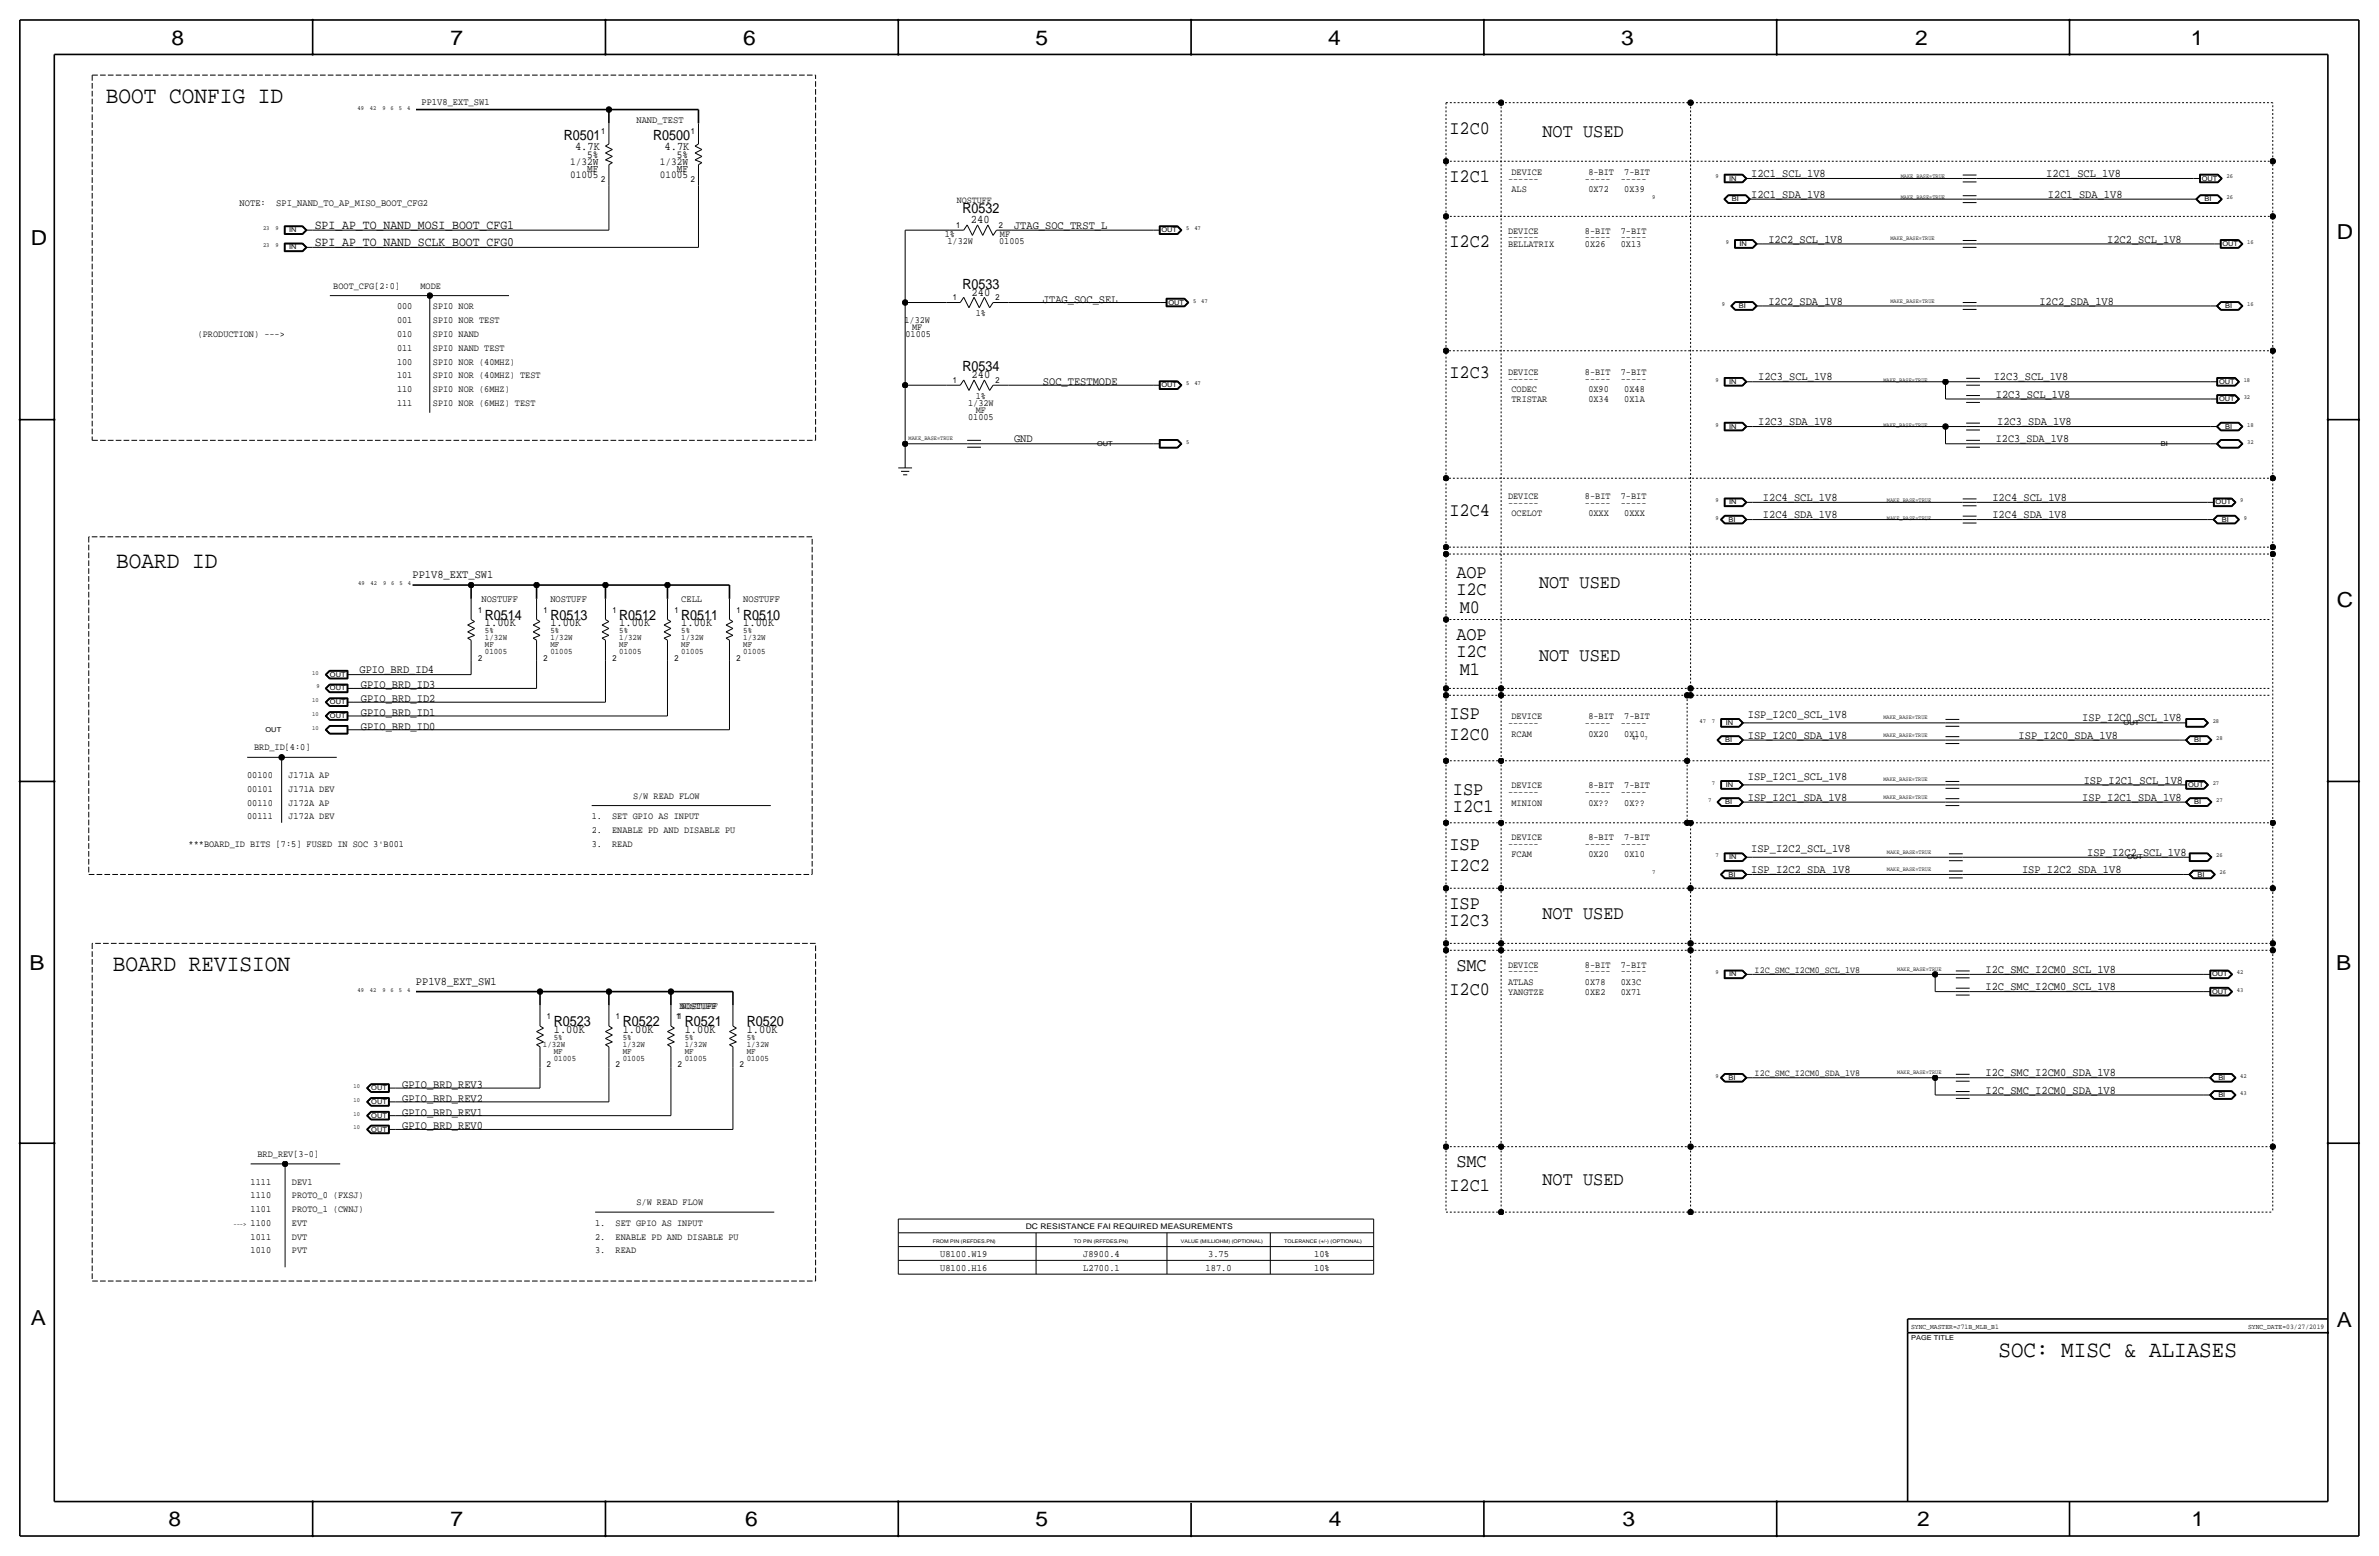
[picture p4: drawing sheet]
<svg xmlns="http://www.w3.org/2000/svg" width="877mm" height="574mm" viewBox="0 0 877 574" stroke-linecap="round" stroke-linejoin="round" font-family="sans-serif">
<defs><g id="words">
<g font-size="8.7">
<text x="39.1" y="37.8">BOOT CONFIG ID</text>
<text x="42.9" y="209.3">BOARD ID</text>
<text x="41.6" y="357.9">BOARD REVISION</text>
</g>
<text font-size="8.6" x="736.8" y="500.1">SOC: MISC &amp; ALIASES</text>
<g font-size="7.6">
<text x="63.2" y="16.5">8</text>
<text x="166.1" y="16.5">7</text>
<text x="274" y="16.5">6</text>
<text x="381.7" y="16.5">5</text>
<text x="489.7" y="16.5">4</text>
<text x="597.6" y="16.5">3</text>
<text x="706.1" y="16.5">2</text>
<text x="807.7" y="16.5">1</text>
<text x="861.5" y="88.1">D</text>
<text x="11.4" y="90.4">D</text>
<text x="861.5" y="223.8">C</text>
<text x="10.9" y="357.6">B</text>
<text x="861.3" y="357.4">B</text>
<text x="11.4" y="488.4">A</text>
<text x="861.5" y="489.2">A</text>
<text x="62.2" y="562.6">8</text>
<text x="166.1" y="562.6">7</text>
<text x="274.8" y="562.6">6</text>
<text x="381.7" y="562.6">5</text>
<text x="489.9" y="562.6">4</text>
<text x="598.1" y="562.6">3</text>
<text x="706.8" y="562.6">2</text>
<text x="807.9" y="562.6">1</text>
</g>
<g font-size="7">
<text x="534.4" y="49.3">I2C0</text>
<text x="568.7" y="50.5">NOT USED</text>
<text x="534.4" y="67.1">I2C1</text>
<text x="534.4" y="91.2">I2C2</text>
<text x="534.4" y="139.4">I2C3</text>
<text x="534.4" y="190.2">I2C4</text>
<text x="536.9" y="213.1">AOP</text>
<text x="536.9" y="219.5">I2C</text>
<text x="567.4" y="216.9">NOT USED</text>
<text x="538.2" y="225.8">M0</text>
<text x="536.9" y="236">AOP</text>
<text x="536.9" y="242.3">I2C</text>
<text x="567.4" y="243.6">NOT USED</text>
<text x="538.2" y="248.7">M1</text>
<text x="534.4" y="265.2">ISP</text>
<text x="534.4" y="272.8">I2C0</text>
<text x="535.6" y="293.1">ISP</text>
<text x="535.6" y="299.5">I2C1</text>
<text x="534.4" y="313.4">ISP</text>
<text x="534.4" y="321.1">I2C2</text>
<text x="534.4" y="335">ISP</text>
<text x="534.4" y="341.4">I2C3</text>
<text x="568.7" y="338.8">NOT USED</text>
<text x="536.9" y="357.9">SMC</text>
<text x="534.4" y="366.8">I2C0</text>
<text x="536.9" y="430.3">SMC</text>
<text x="568.7" y="436.6">NOT USED</text>
<text x="534.4" y="439.2">I2C1</text>
</g>
<g font-size="5.2">
<text x="207.8" y="51.6">R0501</text>
<text x="240.8" y="51.6">R0500</text>
<text x="354.8" y="78.5">R0532</text>
<text x="354.8" y="106.4">R0533</text>
<text x="354.8" y="136.9">R0534</text>
<text x="178.8" y="228.3">R0514</text>
<text x="202.9" y="228.3">R0513</text>
<text x="228.3" y="228.3">R0512</text>
<text x="251.2" y="228.3">R0511</text>
<text x="274" y="228.3">R0510</text>
<text x="204.2" y="378.2">R0523</text>
<text x="229.6" y="378.2">R0522</text>
<text x="252.4" y="378.2">R0521</text>
<text x="275.3" y="378.2">R0520</text>
</g>
<g font-size="4.7">
<text x="116" y="84.3">SPI_AP_TO_NAND_MOSI_BOOT_CFG1</text>
<text x="116" y="90.7">SPI_AP_TO_NAND_SCLK_BOOT_CFG0</text>
</g>
<g font-size="4.3">
<text x="212" y="55.4">4.7K</text>
<text x="245" y="55.4">4.7K</text>
<text x="645.6" y="65.3">I2C1_SCL_1V8</text>
<text x="754.4" y="65.3">I2C1_SCL_1V8</text>
<text x="645.6" y="72.9">I2C1_SDA_1V8</text>
<text x="755" y="72.9">I2C1_SDA_1V8</text>
<text x="358" y="82">240</text>
<text x="373.8" y="84.3">JTAG_SOC_TRST_L</text>
<text x="652" y="89.4">I2C2_SCL_1V8</text>
<text x="776.9" y="89.4">I2C2_SCL_1V8</text>
<text x="358.2" y="109">240</text>
<text x="384.5" y="111.5">JTAG_SOC_SEL</text>
<text x="652" y="112.3">I2C2_SDA_1V8</text>
<text x="751.9" y="112.3">I2C2_SDA_1V8</text>
<text x="358.2" y="139.4">240</text>
<text x="384.5" y="142">SOC_TESTMODE</text>
<text x="648.2" y="140.2">I2C3_SCL_1V8</text>
<text x="735" y="140.2">I2C3_SCL_1V8</text>
<text x="735.8" y="146.6">I2C3_SCL_1V8</text>
<text x="648.2" y="156.7">I2C3_SDA_1V8</text>
<text x="736.3" y="156.7">I2C3_SDA_1V8</text>
<text x="373.8" y="163.1">GND</text>
<text x="649.9" y="184.7">I2C4_SCL_1V8</text>
<text x="734.5" y="184.7">I2C4_SCL_1V8</text>
<text x="649.9" y="191">I2C4_SDA_1V8</text>
<text x="734.5" y="191">I2C4_SDA_1V8</text>
<text x="152.1" y="213.1">PP1V8_EXT_SW1</text>
<text x="178.8" y="230.9">1.00K</text>
<text x="202.9" y="230.9">1.00K</text>
<text x="228.3" y="230.9">1.00K</text>
<text x="251.2" y="230.9">1.00K</text>
<text x="274" y="230.9">1.00K</text>
<text x="132.5" y="248.2">GPIO_BRD_ID4</text>
<text x="133" y="253.7">GPIO_BRD_ID3</text>
<text x="133" y="258.8">GPIO_BRD_ID2</text>
<text x="133" y="263.9">GPIO_BRD_ID1</text>
<text x="133" y="269">GPIO_BRD_ID0</text>
<text x="644.4" y="264.7">ISP_I2C0_SCL_1V8</text>
<text x="767.7" y="265.9">ISP_I2C0_SCL_1V8</text>
<text x="644.4" y="272.3">ISP_I2C0_SDA_1V8</text>
<text x="744.2" y="272.3">ISP_I2C0_SDA_1V8</text>
<text x="644.4" y="287.5">ISP_I2C1_SCL_1V8</text>
<text x="768.2" y="288.8">ISP_I2C1_SCL_1V8</text>
<text x="644.4" y="295.1">ISP_I2C1_SDA_1V8</text>
<text x="767.7" y="295.2">ISP_I2C1_SDA_1V8</text>
<text x="645.6" y="314.2">ISP_I2C2_SCL_1V8</text>
<text x="769.5" y="315.5">ISP_I2C2_SCL_1V8</text>
<text x="645.6" y="321.8">ISP_I2C2_SDA_1V8</text>
<text x="745.5" y="321.8">ISP_I2C2_SDA_1V8</text>
<text x="732" y="358.6">I2C_SMC_I2CM0_SCL_1V8</text>
<text x="153.4" y="363">PP1V8_EXT_SW1</text>
<text x="732" y="365">I2C_SMC_I2CM0_SCL_1V8</text>
<text x="204.2" y="380.7">1.00K</text>
<text x="229.6" y="380.7">1.00K</text>
<text x="252.4" y="380.7">1.00K</text>
<text x="275.3" y="380.7">1.00K</text>
<text x="148.3" y="401.1">GPIO_BRD_REV3</text>
<text x="732" y="396.7">I2C_SMC_I2CM0_SDA_1V8</text>
<text x="148.3" y="406.1">GPIO_BRD_REV2</text>
<text x="732" y="403.1">I2C_SMC_I2CM0_SDA_1V8</text>
<text x="148.3" y="411.2">GPIO_BRD_REV1</text>
<text x="148.3" y="416.3">GPIO_BRD_REV0</text>
</g>
<text font-size="4.2" x="735.8" y="163.1">I2C3_SDA_1V8</text>
<g font-size="3.9">
<text x="216.5" y="58.2">5%</text>
<text x="249.5" y="58.2">5%</text>
<text x="210.2" y="65.8">01005</text>
<text x="210.2" y="60.7">1/32W</text>
<text x="216.5" y="63.2">MF</text>
<text x="243.2" y="60.7">1/32W</text>
<text x="243.2" y="65.8">01005</text>
<text x="249.5" y="63.2">MF</text>
</g>
<g font-size="3.6">
<text x="155.4" y="38.6">PP1V8_EXT_SW1</text>
<text x="234.6" y="45.5">NAND_TEST</text>
<text x="88.3" y="75.9">NOTE:</text>
<text x="101.9" y="75.9">SPI_NAND_TO_AP_MISO_BOOT_CFG2</text>
<text x="177.5" y="222">NOSTUFF</text>
<text x="202.9" y="222">NOSTUFF</text>
<text x="251.2" y="222">CELL</text>
<text x="274" y="222">NOSTUFF</text>
<text x="250.5" y="371.9">NOSTUFF</text>
<text x="251.2" y="371.9">NOSTUFF</text>
<text x="346.6" y="463.3">U8100.W19</text>
<text x="399.3" y="463.3">J8900.4</text>
<text x="445.4" y="463.3">3.75</text>
<text x="484.5" y="463.3">10%</text>
<text x="346.6" y="468.4">U8100.H16</text>
<text x="399.3" y="468.4">L2700.1</text>
<text x="444.4" y="468.4">187.0</text>
<text x="484.5" y="468.4">10%</text>
</g>
<g font-size="3.5">
<text x="557.2" y="64.5">DEVICE</text>
<text x="585.6" y="64.5">8-BIT</text>
<text x="598.8" y="64.5">7-BIT</text>
<text x="556" y="67.1">------</text>
<text x="557.2" y="70.9">ALS</text>
<text x="584.3" y="67.1">-----</text>
<text x="585.6" y="70.9">0X72</text>
<text x="597.6" y="67.1">-----</text>
<text x="598.8" y="70.9">0X39</text>
<text x="352.8" y="74.7">NOSTUFF</text>
<text x="348.3" y="87.4">1%</text>
<text x="349.3" y="89.9">1/32W</text>
<text x="368.3" y="89.9">01005</text>
<text x="368.6" y="87.4">MF</text>
<text x="556" y="88.6">------</text>
<text x="556" y="86.1">DEVICE</text>
<text x="584.3" y="88.6">-----</text>
<text x="584.3" y="86.1">8-BIT</text>
<text x="597.6" y="88.6">-----</text>
<text x="597.6" y="86.1">7-BIT</text>
<text x="556" y="91.2">BELLATRIX</text>
<text x="584.3" y="91.2">0X26</text>
<text x="597.6" y="91.2">0X13</text>
<text x="122.9" y="106.4">BOOT_CFG[2:0]</text>
<text x="155" y="106.4">MODE</text>
<text x="146.4" y="119.1">001</text>
<text x="146.4" y="114">000</text>
<text x="159.6" y="119.1">SPI0 NOR TEST</text>
<text x="159.6" y="114">SPI0 NOR</text>
<text x="333.4" y="119.1">1/32W</text>
<text x="359.8" y="116.6">1%</text>
<text x="72.9" y="124.2">(PRODUCTION) ---&gt;</text>
<text x="146.4" y="124.2">010</text>
<text x="159.6" y="124.2">SPI0 NAND</text>
<text x="333.8" y="124.2">01005</text>
<text x="336.3" y="121.7">MF</text>
<text x="146.4" y="129.3">011</text>
<text x="159.6" y="129.3">SPI0 NAND TEST</text>
<text x="146.4" y="134.4">100</text>
<text x="159.6" y="134.4">SPI0 NOR (40MHZ)</text>
<text x="146.4" y="139.4">101</text>
<text x="159.6" y="139.4">SPI0 NOR (40MHZ) TEST</text>
<text x="556" y="138.2">DEVICE</text>
<text x="556" y="140.7">------</text>
<text x="584.3" y="138.2">8-BIT</text>
<text x="584.3" y="140.7">-----</text>
<text x="597.6" y="138.2">7-BIT</text>
<text x="597.6" y="140.7">-----</text>
<text x="146.4" y="144.5">110</text>
<text x="146.4" y="149.6">111</text>
<text x="159.6" y="144.5">SPI0 NOR (6MHZ)</text>
<text x="159.6" y="149.6">SPI0 NOR (6MHZ) TEST</text>
<text x="356.9" y="149.6">1/32W</text>
<text x="359.8" y="147.1">1%</text>
<text x="557.2" y="144.5">CODEC</text>
<text x="557.2" y="148.3">TRISTAR</text>
<text x="585.6" y="144.5">0X90</text>
<text x="585.6" y="148.3">0X34</text>
<text x="598.8" y="144.5">0X48</text>
<text x="598.8" y="148.3">0X1A</text>
<text x="356.9" y="154.7">01005</text>
<text x="359.8" y="152.1">MF</text>
<text x="556" y="183.9">DEVICE</text>
<text x="584.3" y="183.9">8-BIT</text>
<text x="597.6" y="183.9">7-BIT</text>
<text x="556" y="186.4">------</text>
<text x="557.2" y="190.2">OCELOT</text>
<text x="584.3" y="186.4">-----</text>
<text x="585.6" y="190.2">0XXX</text>
<text x="597.6" y="186.4">-----</text>
<text x="598.8" y="190.2">0XXX</text>
<text x="556" y="267.7">------</text>
<text x="557.2" y="265.2">DEVICE</text>
<text x="584.3" y="267.7">-----</text>
<text x="585.6" y="265.2">8-BIT</text>
<text x="597.6" y="267.7">-----</text>
<text x="598.8" y="265.2">7-BIT</text>
<text x="557.2" y="271.5">RCAM</text>
<text x="585.6" y="271.5">0X20</text>
<text x="598.8" y="271.5">0X10</text>
<text x="93.7" y="276.6">BRD_ID[4:0]</text>
<text x="91.1" y="286.8">00100</text>
<text x="106.4" y="286.8">J171A AP</text>
<text x="91.1" y="291.8">00101</text>
<text x="106.4" y="291.8">J171A DEV</text>
<text x="556" y="293.1">------</text>
<text x="557.2" y="290.6">DEVICE</text>
<text x="584.3" y="293.1">-----</text>
<text x="585.6" y="290.6">8-BIT</text>
<text x="597.6" y="293.1">-----</text>
<text x="598.8" y="290.6">7-BIT</text>
<text x="91.1" y="296.9">00110</text>
<text x="106.4" y="296.9">J172A AP</text>
<text x="233.4" y="294.4">S/W READ FLOW</text>
<text x="557.2" y="296.9">MINION</text>
<text x="585.6" y="296.9">0X??</text>
<text x="598.8" y="296.9">0X??</text>
<text x="91.1" y="302">00111</text>
<text x="106.4" y="302">J172A DEV</text>
<text x="218.1" y="302">1.</text>
<text x="225.7" y="302">SET GPIO AS INPUT</text>
<text x="218.1" y="307.1">2.</text>
<text x="225.7" y="307.1">ENABLE PD AND DISABLE PU</text>
<text x="557.2" y="309.6">DEVICE</text>
<text x="585.6" y="309.6">8-BIT</text>
<text x="598.8" y="309.6">7-BIT</text>
<text x="69.5" y="312.2">***BOARD_ID BITS [7:5] FUSED IN SOC 3'B001</text>
<text x="218.1" y="312.2">3.</text>
<text x="225.7" y="312.2">READ</text>
<text x="556" y="312.2">------</text>
<text x="557.2" y="316">FCAM</text>
<text x="584.3" y="312.2">-----</text>
<text x="585.6" y="316">0X20</text>
<text x="597.6" y="312.2">-----</text>
<text x="598.8" y="316">0X10</text>
<text x="556" y="359.2">------</text>
<text x="556" y="356.6">DEVICE</text>
<text x="584.3" y="359.2">-----</text>
<text x="584.3" y="356.6">8-BIT</text>
<text x="597.6" y="359.2">-----</text>
<text x="597.6" y="356.6">7-BIT</text>
<text x="646.9" y="358.6">I2C_SMC_I2CM0_SCL_1V8</text>
<text x="556" y="363">ATLAS</text>
<text x="584.3" y="363">0X78</text>
<text x="597.6" y="363">0X3C</text>
<text x="556" y="366.8">YANGTZE</text>
<text x="584.3" y="366.8">0XE2</text>
<text x="597.6" y="366.8">0X71</text>
<text x="646.9" y="396.7">I2C_SMC_I2CM0_SDA_1V8</text>
<text x="94.9" y="426.5">BRD_REV[3-0]</text>
<text x="92.4" y="436.6">1111</text>
<text x="107.6" y="436.6">DEV1</text>
<text x="92.4" y="441.7">1110</text>
<text x="107.6" y="441.7">PROTO_0 (FXSJ)</text>
<text x="92.4" y="446.8">1101</text>
<text x="107.6" y="446.8">PROTO_1 (CWNJ)</text>
<text x="234.6" y="444.2">S/W READ FLOW</text>
<text x="92.4" y="451.9">1100</text>
<text x="107.6" y="451.9">EVT</text>
<text x="219.4" y="451.9">1.</text>
<text x="227" y="451.9">SET GPIO AS INPUT</text>
<text x="92.4" y="456.9">1011</text>
<text x="107.6" y="456.9">DVT</text>
<text x="219.4" y="456.9">2.</text>
<text x="227" y="456.9">ENABLE PD AND DISABLE PU</text>
<text x="92.4" y="462">1010</text>
<text x="107.6" y="462">PVT</text>
<text x="219.4" y="462">3.</text>
<text x="227" y="462">READ</text>
</g>
<g font-size="3.1">
<text x="221.7" y="49.3">1</text>
<text x="254.7" y="49.3">1</text>
<text x="221.7" y="67.1">2</text>
<text x="254.7" y="67.1">2</text>
<text x="352.5" y="84.1">1</text>
<text x="368.2" y="84.1">2</text>
<text x="351.2" y="110.7">1</text>
<text x="367" y="110.7">2</text>
<text x="351.2" y="141.2">1</text>
<text x="367" y="141.2">2</text>
<text x="176.2" y="225.8">1</text>
<text x="200.4" y="225.8">1</text>
<text x="225.8" y="225.8">1</text>
<text x="248.6" y="225.8">1</text>
<text x="271.5" y="225.8">1</text>
<text x="178.8" y="233.4">5%</text>
<text x="202.9" y="233.4">5%</text>
<text x="228.3" y="233.4">5%</text>
<text x="251.2" y="233.4">5%</text>
<text x="274" y="233.4">5%</text>
<text x="178.8" y="238.5">MF</text>
<text x="178.8" y="236">1/32W</text>
<text x="202.9" y="236">1/32W</text>
<text x="202.9" y="238.5">MF</text>
<text x="228.3" y="238.5">MF</text>
<text x="228.3" y="236">1/32W</text>
<text x="251.2" y="236">1/32W</text>
<text x="251.2" y="238.5">MF</text>
<text x="274" y="236">1/32W</text>
<text x="274" y="238.5">MF</text>
<text x="176.2" y="243.6">2</text>
<text x="178.8" y="241">01005</text>
<text x="200.4" y="243.6">2</text>
<text x="202.9" y="241">01005</text>
<text x="225.8" y="243.6">2</text>
<text x="228.3" y="241">01005</text>
<text x="248.6" y="243.6">2</text>
<text x="251.2" y="241">01005</text>
<text x="271.5" y="243.6">2</text>
<text x="274" y="241">01005</text>
<text x="201.6" y="375.7">1</text>
<text x="227" y="375.7">1</text>
<text x="249.3" y="375.7">11</text>
<text x="204.2" y="383.3">5%</text>
<text x="229.6" y="383.3">5%</text>
<text x="252.4" y="383.3">5%</text>
<text x="275.3" y="383.3">5%</text>
<text x="200.1" y="385.8">1/32W</text>
<text x="204.2" y="388.4">MF</text>
<text x="229.6" y="385.8">1/32W</text>
<text x="229.6" y="388.4">MF</text>
<text x="252.4" y="385.8">1/32W</text>
<text x="252.4" y="388.4">MF</text>
<text x="275.3" y="385.8">1/32W</text>
<text x="275.3" y="388.4">MF</text>
<text x="201.6" y="393.4">2</text>
<text x="204.2" y="390.9">01005</text>
<text x="227" y="393.4">2</text>
<text x="229.6" y="390.9">01005</text>
<text x="249.9" y="393.4">2</text>
<text x="252.4" y="390.9">01005</text>
<text x="272.7" y="393.4">2</text>
<text x="275.3" y="390.9">01005</text>
</g>
<text font-size="2.9" x="378.2" y="453.1">DC RESISTANCE FAI REQUIRED MEASUREMENTS</text>
<g font-size="2.6">
<text x="704.5" y="490">SYNC_MASTER=J71B_MLB_B1</text>
<text x="828.8" y="490">SYNC_DATE=03/27/2019</text>
</g>
<g font-size="2.5">
<text x="637.5" y="66.5">IN</text>
<text x="811.7" y="66.5">OUT</text>
<text x="638.5" y="74.2">BI</text>
<text x="812.7" y="74.2">BI</text>
<text x="106.6" y="85.6">IN</text>
<text x="428.2" y="85.6">OUT</text>
<text x="106.6" y="91.9">IN</text>
<text x="641.3" y="90.7">IN</text>
<text x="819.4" y="90.7">OUT</text>
<text x="430.7" y="112.3">OUT</text>
<text x="641" y="113.5">BI</text>
<text x="820.4" y="113.5">BI</text>
<text x="428.2" y="142.7">OUT</text>
<text x="637.5" y="141.5">IN</text>
<text x="818.1" y="141.5">OUT</text>
<text x="818.1" y="147.8">OUT</text>
<text x="637.5" y="158">IN</text>
<text x="820.4" y="158">BI</text>
<text x="404.5" y="164.3">OUT</text>
<text x="796.6" y="164.3">BI</text>
<text x="637.5" y="185.9">IN</text>
<text x="816.8" y="185.9">OUT</text>
<text x="637.2" y="192.3">BI</text>
<text x="819.1" y="192.3">BI</text>
<text x="121.6" y="249.4">OUT</text>
<text x="121.6" y="254.5">OUT</text>
<text x="121.6" y="259.6">OUT</text>
<text x="97.9" y="269.7">OUT</text>
<text x="121.6" y="264.7">OUT</text>
<text x="636.2" y="267.2">IN</text>
<text x="782.9" y="267.2">OUT</text>
<text x="636" y="273.6">BI</text>
<text x="808.9" y="273.6">BI</text>
<text x="636.2" y="290.1">IN</text>
<text x="806.7" y="290.1">OUT</text>
<text x="636" y="296.4">BI</text>
<text x="808.9" y="296.4">BI</text>
<text x="637.5" y="316.7">IN</text>
<text x="784.2" y="316.7">OUT</text>
<text x="637.2" y="323.1">BI</text>
<text x="810.2" y="323.1">BI</text>
<text x="637.5" y="359.9">IN</text>
<text x="815.5" y="359.9">OUT</text>
<text x="815.5" y="366.3">OUT</text>
<text x="136.9" y="401.8">OUT</text>
<text x="637.2" y="398">BI</text>
<text x="817.8" y="398">BI</text>
<text x="136.9" y="406.9">OUT</text>
<text x="817.8" y="404.4">BI</text>
<text x="136.9" y="412">OUT</text>
<text x="136.9" y="417.1">OUT</text>
<text x="704.5" y="493.8">PAGE TITLE</text>
</g>
<g font-size="2.3">
<text x="131.8" y="40.4">49</text>
<text x="136.4" y="40.4">42</text>
<text x="141" y="40.4">9</text>
<text x="144" y="40.4">6</text>
<text x="147.1" y="40.4">5</text>
<text x="150.1" y="40.4">4</text>
<text x="632.4" y="65.8">9</text>
<text x="820.8" y="65.8">26</text>
<text x="609.2" y="73.4">9</text>
<text x="820.8" y="73.4">26</text>
<text x="97" y="84.8">23</text>
<text x="101.5" y="84.8">9</text>
<text x="437.3" y="84.8">5</text>
<text x="440.3" y="84.8">47</text>
<text x="636.2" y="89.9">9</text>
<text x="828.4" y="89.9">16</text>
<text x="97" y="91.2">23</text>
<text x="101.5" y="91.2">9</text>
<text x="439.8" y="111.5">5</text>
<text x="442.9" y="111.5">47</text>
<text x="634.8" y="112.8">9</text>
<text x="828.4" y="112.8">16</text>
<text x="437.3" y="142">5</text>
<text x="440.3" y="142">47</text>
<text x="632.4" y="140.7">9</text>
<text x="827.2" y="140.7">18</text>
<text x="827.2" y="147.1">32</text>
<text x="632.4" y="157.2">9</text>
<text x="828.4" y="157.2">18</text>
<text x="437.3" y="163.6">5</text>
<text x="828.4" y="163.6">32</text>
<text x="632.4" y="185.2">9</text>
<text x="825.9" y="185.2">9</text>
<text x="632.5" y="191.5">9</text>
<text x="827.2" y="191.5">9</text>
<text x="132.1" y="215.6">49</text>
<text x="136.7" y="215.6">42</text>
<text x="141.2" y="215.6">9</text>
<text x="144.3" y="215.6">6</text>
<text x="147.3" y="215.6">5</text>
<text x="150.4" y="215.6">4</text>
<text x="115.1" y="248.7">10</text>
<text x="116.6" y="253.7">9</text>
<text x="115.1" y="258.8">10</text>
<text x="115.1" y="263.9">10</text>
<text x="115.1" y="269">10</text>
<text x="626.6" y="266.4">47</text>
<text x="631.1" y="266.4">7</text>
<text x="815.7" y="266.4">28</text>
<text x="601.7" y="272.8">47</text>
<text x="606.2" y="272.8">7</text>
<text x="817" y="272.8">28</text>
<text x="631.1" y="289.3">7</text>
<text x="815.7" y="289.3">27</text>
<text x="629.7" y="295.7">7</text>
<text x="817" y="295.7">27</text>
<text x="632.4" y="316">7</text>
<text x="817" y="316">26</text>
<text x="609" y="322.3">7</text>
<text x="818.3" y="322.3">26</text>
<text x="632.4" y="359.2">9</text>
<text x="824.6" y="359.2">42</text>
<text x="131.8" y="365.5">49</text>
<text x="136.4" y="365.5">42</text>
<text x="141" y="365.5">9</text>
<text x="144" y="365.5">6</text>
<text x="147.1" y="365.5">5</text>
<text x="150.1" y="365.5">4</text>
<text x="824.6" y="365.5">43</text>
<text x="130.3" y="401.1">10</text>
<text x="632.5" y="397.3">9</text>
<text x="825.9" y="397.3">42</text>
<text x="130.3" y="406.1">10</text>
<text x="825.9" y="403.6">43</text>
<text x="130.3" y="411.2">10</text>
<text x="130.3" y="416.3">10</text>
<text x="86.1" y="451.9">---&gt;</text>
</g>
<g font-size="2.2">
<text x="700.7" y="65.8">MAKE_BASE=TRUE</text>
<text x="700.7" y="73.4">MAKE_BASE=TRUE</text>
<text x="696.9" y="88.6">MAKE_BASE=TRUE</text>
<text x="696.9" y="111.5">MAKE_BASE=TRUE</text>
<text x="694.4" y="140.7">MAKE_BASE=TRUE</text>
<text x="694.4" y="157.2">MAKE_BASE=TRUE</text>
<text x="335" y="162.3">MAKE_BASE=TRUE</text>
<text x="695.7" y="185.2">MAKE_BASE=TRUE</text>
<text x="695.7" y="191.5">MAKE_BASE=TRUE</text>
<text x="694.4" y="265.2">MAKE_BASE=TRUE</text>
<text x="694.4" y="271.5">MAKE_BASE=TRUE</text>
<text x="694.4" y="288">MAKE_BASE=TRUE</text>
<text x="694.4" y="294.4">MAKE_BASE=TRUE</text>
<text x="695.7" y="314.7">MAKE_BASE=TRUE</text>
<text x="695.7" y="321.1">MAKE_BASE=TRUE</text>
<text x="699.5" y="357.9">MAKE_BASE=TRUE</text>
<text x="699.5" y="396">MAKE_BASE=TRUE</text>
</g>
<g font-size="1.8">
<text x="343.9" y="458.2">FROM PIN (REFDES.PN)</text>
<text x="395.9" y="458.2">TO PIN (RFFDES.PN)</text>
<text x="435.3" y="458.2">VALUE (MILLIOHM) (OPTIONAL)</text>
<text x="473.4" y="458.2">TOLERANCE (+/-) (OPTIONAL)</text>
</g>
</g></defs>
<g fill="none" stroke="#000" stroke-width=".6">
<path d="M7.3 7.4v558.8zM7.3 7.4h862.3zM115.3 7.4v12.7zM223.2 7.4v12.7zM331.2 7.4v12.7zM439.1 7.4v12.7zM547.1 7.4v12.7zM655 7.4v12.7zM763 7.4v12.7zM869.6 7.4v558.8zM20 20.1v533.4zM20 20.1h838.2z"/>
<path d="M858.2 20.1v533.4zM153.4 40.4h71.1zM224.5 40.4h33zM224.5 40.4v5.1zM257.5 40.4v5.1zM7.3 154.7h12.7zM858.2 154.7h11.4zM152.1 215.6h21.6zM173.7 215.6h24.1zM173.7 215.6v5.1zM197.8 215.6h25.4zM197.8 215.6v5.1z"/>
<path d="M223.2 215.6h22.9zM223.2 215.6v5.1zM246.1 215.6h22.8zM246.1 215.6v5.1zM268.9 215.6v5.1zM7.3 288h12.7zM858.2 288h11.4zM153.4 365.5h45.7zM199.1 365.5h25.4zM199.1 365.5v5.1zM224.5 365.5h22.8zM224.5 365.5v5.1z"/>
<path d="M247.3 365.5h22.9zM247.3 365.5v5.1zM270.2 365.5v5.1zM7.3 421.4h12.7zM858.2 421.4h11.4zM703.3 486.2v5zM703.3 486.2h154.9zM703.3 491.2h154.9zM703.3 491.2v62.3zM20 553.5h838.2zM115.3 553.5v12.7zM223.2 553.5v12.7z"/>
<path d="M331.2 553.5v12.7zM439.1 554v12.2zM547.1 553.5v12.7zM655 553.5v12.7zM763 553.5v12.7zM7.3 566.2h862.3z"/>
</g>
<g fill="none" stroke="#000" stroke-width=".37">
<path d="M223.2 58.9l2.6 1zM223.2 58.9l2.6-1.2zM223.2 56.4l2.6 1.3zM223.2 56.4l2.6-1.3zM223.2 53.8l1.3-.7zM223.2 53.8l2.6 1.3zM224.5 45.5v7.6zM256.2 58.9l2.6 1zM256.2 58.9l2.6-1.2zM256.2 56.4l2.6 1.3zM256.2 56.4l2.6-1.3zM256.2 53.8l1.3-.7z"/>
<path d="M256.2 53.8l2.6 1.3zM257.5 45.5v7.6zM224.5 68.3v16.5zM224.5 60.7v7.6zM224.5 60.7l1.3-.8zM257.5 68.3v22.9zM257.5 60.7v7.6zM257.5 60.7l1.3-.8zM635.5 73.4l1.6-1.6zM635.5 73.4l1.6 1.6zM635.7 73.4l1.4-1.5zM635.7 73.4l1.4 1.5z"/>
<path d="M635.7 64.2v3.2zM635.7 67.4h6.8zM635.7 64.2h6.8zM635.8 64.3h6.6zM635.8 64.3v3zM635.8 67.3h6.6zM635.8 73.4l1.4 1.4zM635.9 64.4h6.5zM635.9 64.4v2.8zM635.9 67.2h6.5zM636 73.4l1.2-1.3zM636 73.4l1.2 1.3z"/>
<path d="M636 64.5h6.3zM636 64.5v2.6zM636 67.1h6.3zM637.1 75h6.6zM637.1 71.8h6.6zM637.1 74.9h6.6zM637.1 71.9h6.6zM637.2 72l-1.4 1.4zM637.2 74.8h6.4zM637.2 72h6.4zM637.2 74.7h6.4zM637.2 72.1h6.4z"/>
<path d="M642.3 64.5l1.3 1.3zM642.4 64.4l1.3 1.4zM642.4 67.2l1.3-1.4zM642.4 64.3l1.5 1.5zM642.5 64.2l1.5 1.6zM643.6 72.1l1.3 1.3zM643.6 65.8h2.5zM643.6 65.8l-1.3 1.3zM643.6 74.8l1.4-1.4zM643.6 72l1.4 1.4zM643.7 74.9l1.5-1.5zM643.7 71.9l1.5 1.5z"/>
<path d="M643.7 71.8l1.6 1.6zM643.9 65.8l-1.5 1.5zM644 65.8l-1.5 1.6zM644.9 73.4l-1.3 1.3zM644.9 73.4h2.5zM645.3 73.4l-1.6 1.6zM646.1 65.8h77.5zM647.4 73.4h76.2zM723.6 74.7h5.1zM723.6 73.4h5.1zM723.6 72.1h5.1zM723.6 67.1h5.1z"/>
<path d="M723.6 65.8h5.1zM723.6 64.5h5.1zM728.7 65.8h80zM728.7 73.4h78.7zM807.4 73.4h2.6zM808.7 65.8h2.5zM809.5 73.4l1.6-1.6zM809.5 73.4l1.6 1.6zM809.6 73.4l1.5-1.5zM809.6 73.4l1.5 1.5zM809.8 73.4l1.4 1.4zM810 73.4l1.2-1.3z"/>
<path d="M810 73.4l1.2 1.3zM810.9 64.2h6.8zM810.9 67.4h6.8zM810.9 64.2v3.2zM811 64.3h6.7zM811 64.3v3zM811 67.3h6.7zM811.1 75h6.6zM811.1 71.8h6.6zM811.1 74.9h6.6zM811.1 71.9h6.6zM811.1 64.4h6.5z"/>
<path d="M811.1 64.4v2.8zM811.1 67.2h6.5zM811.2 72l-1.4 1.4zM811.2 74.8h6.4zM811.2 72h6.4zM811.2 74.7h6.4zM811.2 72.1h6.4zM811.2 64.5h6.4zM811.2 64.5v2.6zM811.2 67.1h6.4zM817.6 72.1l1.2 1.3zM817.6 64.5l1.2 1.3z"/>
<path d="M817.6 74.8l1.4-1.4zM817.6 72l1.4 1.4zM817.6 64.4l1.4 1.4zM817.6 67.2l1.4-1.4zM817.7 71.9l1.4 1.5zM817.7 64.3l1.4 1.5zM817.7 71.8l1.6 1.6zM817.7 64.2l1.6 1.6zM818.8 73.4l-1.2 1.3zM818.8 65.8l-1.2 1.3zM819.1 73.4l-1.4 1.5zM819.1 65.8l-1.4 1.5z"/>
<path d="M819.3 73.4l-1.6 1.6zM819.3 65.8l-1.6 1.6zM104.8 89.6v3.2zM104.8 92.8h6.8zM104.8 89.6h6.8zM104.8 83.3v3.1zM104.8 86.4h6.8zM104.8 83.3h6.8zM104.9 89.7h6.7zM104.9 89.7v3zM104.9 92.7h6.7zM104.9 83.4h6.7z"/>
<path d="M104.9 83.4v2.9zM104.9 86.3h6.7zM105 89.8h6.5zM105 89.8v2.8zM105 92.6h6.5zM105 83.5h6.5zM105 83.5v2.7zM105 86.2h6.5zM105.1 89.9h6.4zM105.1 89.9v2.6zM105.1 92.5h6.4zM105.1 83.6h6.4z"/>
<path d="M105.1 83.6v2.5zM105.1 86.1h6.4zM111.5 89.9l1.2 1.3zM111.5 92.5l1.2-1.3zM111.5 83.6l1.2 1.2zM111.5 86.1l1.2-1.3zM111.5 89.8l1.4 1.4zM111.5 83.5l1.4 1.3zM111.6 89.7l1.4 1.5zM111.6 83.4l1.4 1.4zM111.6 89.6l1.6 1.6zM111.6 92.8l1.6-1.6z"/>
<path d="M111.6 83.3l1.6 1.5zM111.6 86.4l1.6-1.6zM112.7 91.2h2.6zM112.7 84.8h2.6zM112.9 91.2l-1.4 1.4zM112.9 84.8l-1.4 1.4zM113 91.2l-1.4 1.5zM113 84.8l-1.4 1.5zM115.3 91.2h142.2zM115.3 84.8h109.2zM333.7 84.8v26.7zM333.7 84.8h16.5z"/>
<path d="M350.2 84.8h5.1zM356.6 82.9l-1.3 1.9zM356.6 82.9l1.9 3.9zM360.4 82.9l-1.9 3.9zM360.4 82.9l1.9 3.9zM364.2 82.9l1.9 3.9zM364.2 82.9l-1.9 3.9zM367.4 84.8h5.7zM367.4 84.8l-1.3 2zM373.1 84.8h52zM425.1 84.8h2.6zM427.4 83.3h6.8z"/>
<path d="M427.4 86.4h6.8zM427.4 83.3v3.1zM427.5 83.4h6.6zM427.5 83.4v2.9zM427.5 86.3h6.6zM427.6 83.5h6.5zM427.6 83.5v2.7zM427.6 86.2h6.5zM427.7 83.6h6.3zM427.7 83.6v2.5zM427.7 86.1h6.3zM434 83.6l1.3 1.2z"/>
<path d="M434 86.1l1.3-1.3zM434.1 83.5l1.4 1.3zM434.1 86.2l1.4-1.4zM434.1 83.4l1.5 1.4zM434.1 86.3l1.5-1.5zM434.2 83.3l1.6 1.5zM435.8 84.8l-1.6 1.6zM639.5 88.3v3.2zM639.5 91.5h6.8zM639.5 88.3h6.8zM639.6 88.4h6.6zM639.6 88.4v3z"/>
<path d="M639.6 91.4h6.6zM639.7 88.5h6.5zM639.7 88.5v2.8zM639.7 91.3h6.5zM639.8 88.6h6.3zM639.8 88.6v2.6zM639.8 91.2h6.3zM646.1 88.6l1.3 1.3zM646.1 91.2l1.3-1.3zM646.2 88.5l1.3 1.4zM646.2 88.4l1.5 1.5zM646.2 91.4l1.5-1.5z"/>
<path d="M646.3 88.3l1.6 1.6zM646.3 91.5l1.6-1.6zM647.4 89.9h2.5zM647.5 89.9l-1.3 1.4zM649.9 89.9h73.7zM723.6 91.2h5.1zM723.6 89.9h5.1zM723.6 88.6h5.1zM728.7 89.9h87.6zM816.3 89.9h2.5zM818.5 88.3h6.8zM818.5 91.5h6.8z"/>
<path d="M818.5 88.3v3.2zM818.6 88.4h6.7zM818.6 88.4v3zM818.6 91.4h6.7zM818.7 88.5h6.5zM818.7 88.5v2.8zM818.7 91.3h6.5zM818.8 88.6h6.4zM818.8 88.6v2.6zM818.8 91.2h6.4zM825.2 88.6l1.3 1.3zM825.2 91.2l1.3-1.3z"/>
<path d="M825.2 88.5l1.4 1.4zM825.3 88.4l1.5 1.5zM825.3 91.4l1.5-1.5zM825.3 88.3l1.6 1.6zM825.3 91.5l1.6-1.6zM826.6 89.9l-1.4 1.4zM121.6 109h36.8zM158.4 109h29.3zM158.4 109v43.1zM333.7 111.5v30.5zM333.7 111.5h15.2zM348.9 111.5h5.1z"/>
<path d="M355.3 109.6l-1.3 1.9zM355.3 109.6l1.9 3.8zM359.1 109.6l-1.9 3.8zM359.1 109.6l1.9 3.8zM362.9 109.6l1.9 3.8zM362.9 109.6l-1.9 3.8zM366.1 111.5h5.7zM366.1 111.5l-1.3 1.9zM371.8 111.5h55.9zM427.7 111.5h2.5zM429.9 109.9h6.8zM429.9 113.1h6.8z"/>
<path d="M429.9 109.9v3.2zM430 110h6.7zM430 110v3zM430 113h6.7zM430.1 110.1h6.5zM430.1 110.1v2.8zM430.1 112.9h6.5zM430.2 110.2h6.4zM430.2 110.2v2.6zM430.2 112.8h6.4zM436.6 110.2l1.2 1.3zM436.6 110.1l1.4 1.4z"/>
<path d="M436.7 110l1.4 1.5zM436.7 113l1.4-1.5zM436.7 109.9l1.6 1.6zM436.7 113.1l1.6-1.6zM437.8 111.5l-1.2 1.3zM438 111.5l-1.4 1.4zM638 112.8l1.6 1.5zM638.2 112.8l1.5-1.5zM638.2 112.8l1.5 1.5zM638.4 112.8l1.3-1.4zM638.4 112.8l1.3 1.3zM638.5 112.8l1.3-1.3z"/>
<path d="M638.5 112.8l1.3 1.2zM639.6 111.2l-1.6 1.6zM639.6 114.3h6.7zM639.6 111.2h6.7zM639.7 114.3h6.5zM639.7 111.3h6.5zM639.7 114.1h6.5zM639.7 111.4h6.5zM639.8 114h6.3zM639.8 111.5h6.3zM646.1 114l1.3-1.2zM646.1 111.5l1.3 1.3z"/>
<path d="M646.2 111.4l1.3 1.4zM646.2 114.3l1.5-1.5zM646.2 111.3l1.5 1.5zM646.3 114.3l1.6-1.5zM646.3 111.2l1.6 1.6zM647.4 112.8h2.5zM647.5 112.8l-1.3 1.3zM649.9 112.8h73.7zM723.6 114h5.1zM723.6 112.8h5.1zM723.6 111.5h5.1zM728.7 112.8h86.3z"/>
<path d="M815 112.8h2.6zM817.1 112.8l1.6 1.5zM817.3 112.8l1.4-1.5zM817.3 112.8l1.4 1.5zM817.4 112.8l1.4 1.3zM817.6 112.8l1.2 1.2zM818.7 111.2l-1.6 1.6zM818.7 114.3h6.6zM818.7 111.2h6.6zM818.7 111.3h6.6zM818.8 111.4l-1.4 1.4zM818.8 114.1h6.4z"/>
<path d="M818.8 111.4h6.4zM818.8 111.5l-1.2 1.3zM818.8 114h6.4zM818.8 111.5h6.4zM825.2 114l1.3-1.2zM825.2 111.5l1.3 1.3zM825.2 111.4l1.4 1.4zM825.3 114.3l1.5-1.5zM825.3 111.3l1.5 1.5zM825.3 114.3l1.6-1.5zM825.3 111.2l1.6 1.6zM826.6 112.8l-1.4 1.3z"/>
<path d="M635.7 139.1v3.2zM635.7 139.1h6.8zM635.8 139.2h6.6zM635.8 139.2v3zM635.9 139.3h6.5zM635.9 139.3v2.8zM636 139.4h6.3zM636 139.4v2.6zM642.3 139.4l1.3 1.3zM642.4 139.3l1.3 1.4zM642.4 139.2l1.5 1.5zM642.5 139.1l1.5 1.6z"/>
<path d="M724.9 139.4h5zM817.3 139.1h6.8zM817.3 139.1v3.2zM817.4 139.2h6.6zM817.4 139.2v3zM817.5 139.3h6.5zM817.5 139.3v2.8zM817.6 139.4h6.3zM817.6 139.4v2.6zM823.9 139.4l1.3 1.3zM824 139.3l1.3 1.4zM824 139.2l1.5 1.5z"/>
<path d="M824.1 139.1l1.6 1.6zM333.7 142v21.6zM333.7 142h15.2zM348.9 142h5.1zM355.3 140.1l-1.3 1.9zM355.3 140.1l1.9 3.8zM359.1 140.1l-1.9 3.8zM359.1 140.1l1.9 3.8zM362.9 140.1l1.9 3.8zM362.9 140.1l-1.9 3.8zM366.1 142h5.7zM366.1 142l-1.3 1.9z"/>
<path d="M371.8 142h53.3zM425.1 142h2.6zM427.4 140.4h6.8zM427.4 143.6h6.8zM427.4 140.4v3.2zM427.5 140.5h6.6zM427.5 140.5v3zM427.5 143.5h6.6zM427.6 140.6h6.5zM427.6 140.6v2.8zM427.6 143.4h6.5zM427.7 140.7h6.3z"/>
<path d="M427.7 140.7v2.6zM427.7 143.3h6.3zM434 140.7l1.3 1.3zM434 143.3l1.3-1.3zM434.1 140.6l1.4 1.4zM434.1 143.4l1.4-1.4zM434.1 140.5l1.5 1.5zM434.1 143.5l1.5-1.5zM434.2 140.4l1.6 1.6zM435.8 142l-1.6 1.6zM635.7 155.7v3.1zM635.7 158.8h6.8z"/>
<path d="M635.7 155.7h6.8zM635.7 142.3h6.8zM635.8 155.8h6.6zM635.8 155.8v2.9zM635.8 158.7h6.6zM635.8 142.2h6.6zM635.9 155.9h6.5zM635.9 155.9v2.7zM635.9 158.6h6.5zM635.9 142.1h6.5zM636 156h6.3zM636 156v2.5z"/>
<path d="M636 158.5h6.3zM636 142h6.3zM642.3 156l1.3 1.2zM642.3 158.5l1.3-1.3zM642.3 142l1.3-1.3zM642.4 155.9l1.3 1.3zM642.4 158.6l1.3-1.4zM642.4 142.1l1.3-1.4zM642.4 155.8l1.5 1.4zM642.4 158.7l1.5-1.5zM642.5 155.7l1.5 1.5zM642.5 158.8l1.5-1.6z"/>
<path d="M642.5 142.3l1.5-1.6zM643.6 157.2h2.5zM643.6 140.7h2.5zM643.9 140.7l-1.5 1.5zM646.1 140.7h71.1zM646.1 157.2h71.1zM717.2 140.7h7.7zM717.2 140.7v6.4zM717.2 147.1h7.7zM717.2 157.2h7.7zM717.2 157.2v6.4zM724.9 158.5h5z"/>
<path d="M724.9 157.2h5zM724.9 156h5zM724.9 148.3h5zM724.9 147.1h5zM724.9 145.8h5zM724.9 142h5zM724.9 140.7h5zM729.9 157.2h85.1zM729.9 140.7h85.1zM729.9 147.1h85.1zM815 157.2h2.6zM815 147.1h2.6z"/>
<path d="M815 140.7h2.6zM817.1 157.2l1.6 1.6zM817.3 157.2l1.4-1.4zM817.3 157.2l1.4 1.5zM817.3 145.5h6.8zM817.3 148.6h6.8zM817.3 145.5v3.1zM817.3 142.3h6.8zM817.4 145.6h6.6zM817.4 145.6v2.9zM817.4 148.5h6.6zM817.4 142.2h6.6z"/>
<path d="M817.4 157.2l1.4 1.4zM817.5 145.7h6.5zM817.5 145.7v2.7zM817.5 148.4h6.5zM817.5 142.1h6.5zM817.6 157.2l1.2 1.3zM817.6 145.8h6.3zM817.6 145.8v2.5zM817.6 148.3h6.3zM817.6 142h6.3zM818.7 155.7l-1.6 1.5zM818.7 158.8h6.6z"/>
<path d="M818.7 155.7h6.6zM818.7 158.7h6.6zM818.7 155.8h6.6zM818.8 155.9l-1.4 1.3zM818.8 158.6h6.4zM818.8 155.9h6.4zM818.8 156l-1.2 1.2zM818.8 158.5h6.4zM818.8 156h6.4zM823.9 145.8l1.3 1.3zM824 145.7l1.3 1.4zM824 148.4l1.3-1.3z"/>
<path d="M824 142.1l1.3-1.4zM824 145.6l1.5 1.5zM824.1 145.5l1.6 1.6zM824.1 142.3l1.6-1.6zM825.2 158.5l1.3-1.3zM825.2 156l1.3 1.2zM825.2 147.1l-1.3 1.2zM825.2 140.7l-1.3 1.3zM825.2 155.9l1.4 1.3zM825.3 158.7l1.5-1.5zM825.3 155.8l1.5 1.4zM825.3 158.8l1.6-1.6z"/>
<path d="M825.3 155.7l1.6 1.5zM825.5 147.1l-1.5 1.4zM825.5 140.7l-1.5 1.5zM825.7 147.1l-1.6 1.5zM826.6 157.2l-1.4 1.4zM331.2 172.5h5zM332.2 173.7h3zM332.9 175h1.6zM333.7 163.6v6.3zM333.7 163.6h22.9zM333.7 169.9v2.6zM356.6 164.8h5z"/>
<path d="M356.6 163.6h5zM356.6 162.3h5zM361.6 163.6h63.5zM425.1 163.6h2.6zM427.4 162h6.8zM427.4 165.1h6.8zM427.4 162v3.1zM427.5 162.1h6.6zM427.5 162.1v3zM427.5 165.1h6.6zM427.6 162.2h6.5zM427.6 162.2v2.7z"/>
<path d="M427.6 164.9h6.5zM427.7 162.3h6.3zM427.7 162.3v2.5zM427.7 164.8h6.3zM434 162.3l1.3 1.3zM434 164.8l1.3-1.2zM434.1 162.2l1.4 1.4zM434.1 164.9l1.4-1.3zM434.1 162.1l1.5 1.5zM434.1 165.1l1.5-1.5zM434.2 162l1.6 1.6zM434.2 165.1l1.6-1.5z"/>
<path d="M717.2 163.6h7.7zM724.9 164.8h5zM724.9 163.6h5zM724.9 162.3h5zM729.9 163.6h85.1zM815 163.6h2.6zM817.1 163.6l1.6 1.5zM817.3 163.6l1.4-1.5zM817.3 163.6l1.4 1.5zM817.4 163.6l1.4 1.3zM817.6 163.6l1.2 1.2zM818.7 162l-1.6 1.6z"/>
<path d="M818.7 165.1h6.6zM818.7 162h6.6zM818.7 162.1h6.6zM818.8 162.2l-1.4 1.4zM818.8 164.9h6.4zM818.8 162.2h6.4zM818.8 162.3l-1.2 1.3zM818.8 164.8h6.4zM818.8 162.3h6.4zM825.2 164.8l1.3-1.2zM825.2 162.3l1.3 1.3zM825.2 162.2l1.4 1.4z"/>
<path d="M825.3 165.1l1.5-1.5zM825.3 162.1l1.5 1.5zM825.3 165.1l1.6-1.5zM825.3 162l1.6 1.6zM826.6 163.6l-1.4 1.3zM634.2 191.5l1.6-1.6zM634.2 191.5l1.6 1.6zM634.4 191.5l1.5 1.5zM634.5 191.5l1.4-1.4zM634.5 191.5l1.4 1.4zM634.7 191.5l1.3 1.3zM635.7 183.6v3.1z"/>
<path d="M635.7 186.7h6.8zM635.7 183.6h6.8zM635.8 183.7h6.6zM635.8 183.7v2.9zM635.8 186.6h6.6zM635.8 193.1h6.7zM635.8 189.9h6.7zM635.9 183.8h6.5zM635.9 183.8v2.7zM635.9 186.5h6.5zM635.9 190l-1.5 1.5zM635.9 193h6.5z"/>
<path d="M635.9 190h6.5zM635.9 192.9h6.5zM635.9 190.1h6.5zM636 183.9h6.3zM636 183.9v2.5zM636 186.4h6.3zM636 190.2l-1.3 1.3zM636 192.8h6.3zM636 190.2h6.3zM642.3 183.9l1.3 1.3zM642.3 186.4l1.3-1.2zM642.3 192.8l1.3-1.3z"/>
<path d="M642.3 190.2l1.3 1.3zM642.4 183.8l1.3 1.4zM642.4 186.5l1.3-1.3zM642.4 192.9l1.3-1.4zM642.4 190.1l1.3 1.4zM642.4 183.7l1.5 1.5zM642.4 190l1.5 1.5zM642.5 183.6l1.5 1.6zM642.5 193.1l1.5-1.6zM642.5 189.9l1.5 1.6zM643.6 185.2h2.5zM643.6 191.5h2.5z"/>
<path d="M643.9 185.2l-1.5 1.4zM643.9 191.5l-1.5 1.5zM644 185.2l-1.5 1.5zM646.1 191.5h77.5zM646.1 185.2h77.5zM723.6 192.8h5.1zM723.6 191.5h5.1zM723.6 190.2h5.1zM723.6 186.4h5.1zM723.6 185.2h5.1zM723.6 183.9h5.1zM728.7 191.5h85.1z"/>
<path d="M728.7 185.2h85.1zM813.8 191.5h2.5zM813.8 185.2h2.5zM815.8 191.5l1.6-1.6zM815.8 191.5l1.6 1.6zM816 191.5l1.5 1.5zM816 183.6h6.8zM816 186.7h6.8zM816 183.6v3.1zM816.1 183.7h6.7zM816.1 183.7v2.9zM816.1 186.6h6.7z"/>
<path d="M816.2 191.5l1.3 1.4zM816.2 183.8h6.5zM816.2 183.8v2.7zM816.2 186.5h6.5zM816.3 191.5l1.3-1.3zM816.3 191.5l1.3 1.3zM816.3 183.9h6.4zM816.3 183.9v2.5zM816.3 186.4h6.4zM817.4 193.1h6.7zM817.4 189.9h6.7zM817.5 190l-1.5 1.5z"/>
<path d="M817.5 193h6.5zM817.5 190h6.5zM817.5 190.1l-1.3 1.4zM817.5 192.9h6.5zM817.5 190.1h6.5zM817.6 192.8h6.3zM817.6 190.2h6.3zM822.7 183.9l1.2 1.3zM822.7 186.4l1.2-1.2zM822.7 183.8l1.4 1.4zM822.8 183.7l1.4 1.5zM822.8 183.6l1.6 1.6z"/>
<path d="M822.8 186.7l1.6-1.5zM823.9 190.2l1.3 1.3zM824 192.9l1.3-1.4zM824 190.1l1.3 1.4zM824 190l1.5 1.5zM824.1 193.1l1.6-1.6zM824.1 189.9l1.6 1.6zM824.1 185.2l-1.4 1.3zM824.2 185.2l-1.4 1.4zM825.2 191.5l-1.3 1.3zM825.5 191.5l-1.5 1.5zM172.4 235.2l1.3 .8z"/>
<path d="M172.4 235.2l2.6-1zM172.4 232.9l2.6 1.3zM172.4 232.9l2.6-1.3zM172.4 230.4l2.6 1.2zM172.4 230.4l2.6-1.3zM173.7 236v7.6zM173.7 220.7v7.6zM173.7 228.3l1.3 .8zM196.5 235.2l1.3 .8zM196.5 235.2l2.6-1zM196.5 232.9l2.6 1.3zM196.5 232.9l2.6-1.3z"/>
<path d="M196.5 230.4l2.6 1.2zM196.5 230.4l2.6-1.3zM197.8 236v7.6zM197.8 220.7v7.6zM197.8 228.3l1.3 .8zM221.9 235.2l1.3 .8zM221.9 235.2l2.6-1zM221.9 232.9l2.6 1.3zM221.9 232.9l2.6-1.3zM221.9 230.4l2.6 1.2zM221.9 230.4l2.6-1.3zM223.2 236v7.6z"/>
<path d="M223.2 220.7v7.6zM223.2 228.3l1.3 .8zM244.8 235.2l1.3 .8zM244.8 235.2l2.5-1zM244.8 232.9l2.5 1.3zM244.8 232.9l2.5-1.3zM244.8 230.4l2.5 1.2zM244.8 230.4l2.5-1.3zM246.1 236v7.6zM246.1 220.7v7.6zM246.1 228.3l1.2 .8zM267.7 235.2l1.2 .8z"/>
<path d="M267.7 235.2l2.5-1zM267.7 232.9l2.5 1.3zM267.7 232.9l2.5-1.3zM267.7 230.4l2.5 1.2zM267.7 230.4l2.5-1.3zM268.9 236v7.6zM268.9 220.7v7.6zM268.9 228.3l1.3 .8zM119.9 248.7l1.6-1.6zM119.9 248.7l1.6 1.5zM119.9 253.7l1.6 1.6zM119.9 258.8l1.6-1.5z"/>
<path d="M119.9 258.8l1.6 1.6zM120 248.7l1.5 1.4zM120 253.7l1.5 1.5zM120 258.8l1.5 1.5zM120 258.8l1.5-1.4zM120.2 248.7l1.4-1.4zM120.2 248.7l1.4 1.3zM120.2 253.7l1.4-1.3zM120.2 253.7l1.4 1.4zM120.2 258.8l1.4-1.3zM120.2 258.8l1.4 1.4zM120.3 248.7l1.3-1.3z"/>
<path d="M120.3 248.7l1.3 1.2zM120.3 253.7l1.3 1.3zM120.3 258.8l1.3-1.2zM120.3 258.8l1.3 1.3zM121.5 247.1h6.8zM121.5 250.2h6.8zM121.5 252.2l-1.6 1.5zM121.5 252.2h6.8zM121.5 255.3h6.8zM121.5 257.3h6.8zM121.5 247.2l-1.5 1.5zM121.5 247.2h6.7z"/>
<path d="M121.5 250.1h6.7zM121.5 252.3l-1.5 1.4zM121.5 252.3h6.7zM121.5 255.2h6.7zM121.5 257.4h6.7zM121.6 247.3h6.5zM121.6 250h6.5zM121.6 252.4h6.5zM121.6 255.1h6.5zM121.6 257.5h6.5zM121.6 247.4h6.4zM121.6 249.9h6.4z"/>
<path d="M121.6 252.5l-1.3 1.2zM121.6 252.5h6.4zM121.6 255h6.4zM121.6 257.6h6.4zM128 248.7h2.5zM128 247.4v2.5zM128 253.7h2.5zM128 252.5v2.5zM128 258.8h2.5zM128 257.6v2.5zM128.1 247.3v2.7zM128.1 252.4v2.7z"/>
<path d="M128.1 257.5v2.7zM128.2 247.2v2.9zM128.2 252.3v2.9zM128.2 257.4v2.9zM128.3 247.1v3.1zM128.3 252.2v3.1zM128.3 257.3v3.1zM130.5 258.8h92.7zM130.5 248.7h43.2zM130.5 253.7h67.3zM173.7 243.6v5.1zM197.8 243.6v10.1z"/>
<path d="M223.2 243.6v15.2zM246.1 243.6v20.3zM268.9 243.6v25.4zM91.1 279.1h12.7zM103.8 279.1h20.4zM103.8 279.1v24.2zM119.9 263.9l1.6 1.6zM119.9 269l1.6-1.6zM119.9 269l1.6 1.6zM120 263.9l1.5 1.5zM120 269l1.5 1.5zM120 269l1.5-1.5z"/>
<path d="M120.2 263.9l1.4-1.4zM120.2 263.9l1.4 1.4zM120.2 269l1.4-1.4zM120.2 269l1.4 1.4zM120.3 263.9l1.3 1.3zM120.3 269l1.3-1.3zM120.3 269l1.3 1.3zM121.5 262.3l-1.6 1.6zM121.5 262.3h6.8zM121.5 265.5h6.8zM121.5 267.4h6.8zM121.5 270.6h6.8z"/>
<path d="M121.5 260.4h6.8zM121.5 262.4l-1.5 1.5zM121.5 262.4h6.7zM121.5 265.4h6.7zM121.5 267.5h6.7zM121.5 270.5h6.7zM121.5 260.3h6.7zM121.6 262.5h6.5zM121.6 265.3h6.5zM121.6 267.6h6.5zM121.6 270.4h6.5zM121.6 260.2h6.5z"/>
<path d="M121.6 262.6l-1.3 1.3zM121.6 262.6h6.4zM121.6 265.2h6.4zM121.6 267.7h6.4zM121.6 270.3h6.4zM121.6 260.1h6.4zM128 263.9h2.5zM128 262.6v2.6zM128 269h2.5zM128 267.7v2.6zM128.1 262.5v2.8zM128.1 267.6v2.8z"/>
<path d="M128.2 262.4v3zM128.2 267.5v3zM128.3 262.3v3.2zM128.3 267.4v3.2zM130.5 269h138.4zM130.5 263.9h115.6zM633 272.8l1.5 1.6zM633.1 272.8l1.5-1.5zM633.1 272.8l1.5 1.5zM633.3 272.8l1.3-1.4zM633.3 272.8l1.3 1.4zM633.4 272.8l1.3 1.3z"/>
<path d="M634.4 264.9v3.1zM634.4 268h6.8zM634.4 264.9h6.8zM634.5 265h6.6zM634.5 265v2.9zM634.5 267.9h6.6zM634.5 271.2l-1.5 1.6zM634.5 274.4h6.7zM634.5 271.2h6.7zM634.6 274.3h6.5zM634.6 271.3h6.5zM634.6 265.1h6.5z"/>
<path d="M634.6 265.1v2.7zM634.6 267.8h6.5zM634.6 274.2h6.5zM634.6 271.4h6.5zM634.7 271.5l-1.3 1.3zM634.7 274.1h6.3zM634.7 271.5h6.3zM634.7 265.2h6.3zM634.7 265.2v2.5zM634.7 267.7h6.3zM641 274.1l1.3-1.3zM641 271.5l1.3 1.3z"/>
<path d="M641 265.2l1.3 1.2zM641.1 274.2l1.4-1.4zM641.1 271.4l1.4 1.4zM641.1 265.1l1.4 1.3zM641.1 267.8l1.4-1.4zM641.1 274.3l1.5-1.5zM641.1 271.3l1.5 1.5zM641.1 265l1.5 1.4zM641.1 267.9l1.5-1.5zM641.2 271.2l1.6 1.6zM641.2 264.9l1.6 1.5zM642.3 272.8h2.6z"/>
<path d="M642.3 266.4h2.6zM642.3 266.4l-1.3 1.3zM642.8 272.8l-1.6 1.6zM642.8 266.4l-1.6 1.6zM644.9 266.4h72.3zM644.9 272.8h72.3zM717.2 274.1h5.1zM717.2 272.8h5.1zM717.2 271.5h5.1zM717.2 267.7h5.1zM717.2 266.4h5.1zM717.2 265.2h5.1z"/>
<path d="M722.3 266.4h81.3zM722.3 272.8h81.3zM803.6 272.8h2.5zM803.6 266.4h2.5zM805.7 272.8l1.6 1.6zM805.8 272.8l1.5-1.5zM805.8 272.8l1.5 1.5zM805.8 264.9h6.8zM805.8 268h6.8zM805.8 264.9v3.1zM805.9 265h6.7zM805.9 265v2.9z"/>
<path d="M805.9 267.9h6.7zM806 272.8l1.4-1.4zM806 272.8l1.4 1.4zM806 265.1h6.5zM806 265.1v2.7zM806 267.8h6.5zM806.1 272.8l1.3-1.3zM806.1 272.8l1.3 1.3zM806.1 265.2h6.4zM806.1 265.2v2.5zM806.1 267.7h6.4zM807.3 271.2l-1.6 1.6z"/>
<path d="M807.3 274.4h6.6zM807.3 271.2h6.6zM807.3 274.3h6.6zM807.3 271.3h6.6zM807.4 274.2h6.4zM807.4 271.4h6.4zM807.4 274.1h6.4zM807.4 271.5h6.4zM812.5 265.2l1.3 1.2zM812.5 267.7l1.3-1.3zM812.5 265.1l1.4 1.3zM812.5 267.8l1.4-1.4z"/>
<path d="M812.6 265l1.5 1.4zM812.6 267.9l1.5-1.5zM812.6 264.9l1.6 1.5zM813.8 274.1l1.2-1.3zM813.8 271.5l1.2 1.3zM813.8 274.2l1.4-1.4zM813.8 271.4l1.4 1.4zM813.9 274.3l1.4-1.5zM813.9 271.3l1.4 1.5zM813.9 271.2l1.6 1.6zM814.2 266.4l-1.6 1.6zM815.5 272.8l-1.6 1.6z"/>
<path d="M218.1 296.9h66.1zM633 295.7l1.5 1.5zM633.1 295.7l1.5-1.5zM633.1 295.7l1.5 1.4zM633.3 295.7l1.3-1.4zM633.3 295.7l1.3 1.3zM633.4 295.7l1.3 1.2zM634.4 287.7v3.2zM634.4 290.9h6.8zM634.4 287.7h6.8zM634.5 287.8h6.6zM634.5 287.8v3z"/>
<path d="M634.5 290.8h6.6zM634.5 294.1l-1.5 1.6zM634.5 297.2h6.7zM634.5 294.1h6.7zM634.6 297.1h6.5zM634.6 294.2h6.5zM634.6 287.9h6.5zM634.6 287.9v2.8zM634.6 290.7h6.5zM634.6 297h6.5zM634.6 294.3h6.5zM634.7 294.4l-1.3 1.3z"/>
<path d="M634.7 296.9h6.3zM634.7 294.4h6.3zM634.7 288h6.3zM634.7 288v2.6zM634.7 290.6h6.3zM641 296.9l1.3-1.2zM641 294.4l1.3 1.3zM641 288l1.3 1.3zM641 290.6l1.3-1.3zM641.1 297l1.4-1.3zM641.1 294.3l1.4 1.4zM641.1 287.9l1.4 1.4z"/>
<path d="M641.1 290.7l1.4-1.4zM641.1 297.1l1.5-1.4zM641.1 294.2l1.5 1.5zM641.1 287.8l1.5 1.5zM641.1 290.8l1.5-1.5zM641.2 294.1l1.6 1.6zM641.2 287.7l1.6 1.6zM642.3 295.7h2.6zM642.3 289.3h2.6zM642.8 295.7l-1.6 1.5zM642.8 289.3l-1.6 1.6zM644.9 295.7h72.3z"/>
<path d="M644.9 289.3h72.3zM717.2 296.9h5.1zM717.2 295.7h5.1zM717.2 294.4h5.1zM717.2 290.6h5.1zM717.2 289.3h5.1zM717.2 288h5.1zM722.3 295.7h81.3zM722.3 289.3h81.3zM803.6 295.7h2.5zM803.6 289.3h2.5zM805.7 295.7l1.6 1.5z"/>
<path d="M805.8 295.7l1.5-1.5zM805.8 295.7l1.5 1.4zM805.8 287.7h6.8zM805.8 290.9h6.8zM805.8 287.7v3.2zM805.9 287.8h6.7zM805.9 287.8v3zM805.9 290.8h6.7zM806 295.7l1.4-1.4zM806 295.7l1.4 1.3zM806 287.9h6.5zM806 287.9v2.8z"/>
<path d="M806 290.7h6.5zM806.1 295.7l1.3-1.3zM806.1 295.7l1.3 1.2zM806.1 288h6.4zM806.1 288v2.6zM806.1 290.6h6.4zM807.3 294.1l-1.6 1.6zM807.3 297.2h6.6zM807.3 294.1h6.6zM807.3 297.1h6.6zM807.3 294.2h6.6zM807.4 297h6.4z"/>
<path d="M807.4 294.3h6.4zM807.4 296.9h6.4zM807.4 294.4h6.4zM812.5 288l1.3 1.3zM812.5 290.6l1.3-1.3zM812.5 287.9l1.4 1.4zM812.5 290.7l1.4-1.4zM812.6 287.8l1.5 1.5zM812.6 290.8l1.5-1.5zM812.6 287.7l1.6 1.6zM813.8 296.9l1.2-1.2zM813.8 294.4l1.2 1.3z"/>
<path d="M813.8 297l1.4-1.3zM813.8 294.3l1.4 1.4zM813.9 297.1l1.4-1.4zM813.9 294.2l1.4 1.5zM813.9 294.1l1.6 1.6zM814.2 289.3l-1.6 1.6zM815.5 295.7l-1.6 1.5zM635.7 314.4v3.2zM635.7 317.6h6.8zM635.7 314.4h6.8zM635.8 314.5h6.6zM635.8 314.5v2.9z"/>
<path d="M635.8 317.4h6.6zM635.9 314.6h6.5zM635.9 314.6v2.7zM635.9 317.3h6.5zM636 314.7h6.3zM636 314.7v2.5zM636 317.2h6.3zM642.3 314.7l1.3 1.3zM642.4 314.6l1.3 1.4zM642.4 317.3l1.3-1.3zM642.4 314.5l1.5 1.5zM642.4 317.4l1.5-1.4z"/>
<path d="M642.5 314.4l1.5 1.6zM643.6 316h2.5zM643.6 316l-1.3 1.2zM644 316l-1.5 1.6zM646.1 316h72.4zM718.5 317.2h5.1zM718.5 316h5.1zM718.5 314.7h5.1zM723.6 316h81.3zM804.9 316h2.5zM807.1 314.4h6.8zM807.1 317.6h6.8z"/>
<path d="M807.1 314.4v3.2zM807.2 314.5h6.7zM807.2 314.5v2.9zM807.2 317.4h6.7zM807.3 314.6h6.5zM807.3 314.6v2.7zM807.3 317.3h6.5zM807.4 314.7h6.4zM807.4 314.7v2.5zM807.4 317.2h6.4zM813.8 314.7l1.2 1.3zM813.8 317.2l1.2-1.2z"/>
<path d="M813.8 314.6l1.4 1.4zM813.8 317.3l1.4-1.3zM813.9 314.5l1.4 1.5zM813.9 317.4l1.4-1.4zM813.9 314.4l1.6 1.6zM815.5 316l-1.6 1.6zM634.2 322.3l1.6 1.6zM634.4 322.3l1.5-1.4zM634.4 322.3l1.5 1.5zM634.5 322.3l1.4-1.3zM634.5 322.3l1.4 1.4zM634.7 322.3l1.3-1.2z"/>
<path d="M634.7 322.3l1.3 1.3zM635.8 320.8l-1.6 1.5zM635.8 323.9h6.7zM635.8 320.8h6.7zM635.9 323.8h6.5zM635.9 320.9h6.5zM635.9 323.7h6.5zM635.9 321h6.5zM636 323.6h6.3zM636 321.1h6.3zM642.3 321.1l1.3 1.2zM642.4 323.7l1.3-1.4z"/>
<path d="M642.4 321l1.3 1.3zM642.4 323.8l1.5-1.5zM642.4 320.9l1.5 1.4zM642.5 320.8l1.5 1.5zM643.6 322.3l-1.3 1.3zM643.6 322.3h2.5zM644 322.3l-1.5 1.6zM646.1 322.3h72.4zM718.5 323.6h5.1zM718.5 322.3h5.1zM718.5 321.1h5.1zM723.6 322.3h81.3z"/>
<path d="M804.9 322.3h2.5zM807 322.3l1.5 1.6zM807.1 322.3l1.5-1.4zM807.1 322.3l1.5 1.5zM807.3 322.3l1.3-1.3zM807.3 322.3l1.3 1.4zM807.4 322.3l1.3-1.2zM807.4 322.3l1.3 1.3zM808.5 320.8l-1.5 1.5zM808.5 323.9h6.7zM808.5 320.8h6.7zM808.6 323.8h6.5z"/>
<path d="M808.6 320.9h6.5zM808.6 323.7h6.5zM808.6 321h6.5zM808.7 323.6h6.3zM808.7 321.1h6.3zM815 321.1l1.3 1.2zM815.1 323.7l1.4-1.4zM815.1 321l1.4 1.3zM815.1 323.8l1.5-1.5zM815.1 320.9l1.5 1.4zM815.2 320.8l1.6 1.5zM816.3 322.3l-1.3 1.3z"/>
<path d="M816.8 322.3l-1.6 1.6zM635.7 357.6v3.1zM635.7 357.6h6.8zM635.8 357.7h6.6zM635.8 357.7v2.9zM635.9 357.8h6.5zM635.9 357.8v2.7zM636 357.9h6.3zM636 357.9v2.5zM642.3 357.9l1.3 1.3zM642.4 357.8l1.3 1.4zM642.4 357.7l1.5 1.5z"/>
<path d="M642.5 357.6l1.5 1.6zM643.6 359.2h2.5zM644 359.2l-1.5 1.5zM646.1 359.2h67.3zM713.4 359.2h7.7zM713.4 359.2v6.3zM721.1 359.2h5zM721.1 357.9h5zM726.1 359.2h86.4zM812.5 359.2h2.5zM814.7 357.6h6.8zM814.7 357.6v3.1z"/>
<path d="M814.8 357.7h6.7zM814.8 357.7v2.9zM814.9 357.8h6.5zM814.9 357.8v2.7zM815 357.9h6.4zM815 357.9v2.5zM821.4 357.9l1.3 1.3zM821.4 357.8l1.4 1.4zM821.5 357.7l1.5 1.5zM821.5 357.6l1.6 1.6zM822.7 359.2l-1.3 1.2zM823.1 359.2l-1.6 1.5z"/>
<path d="M199.1 370.6v7.6zM199.1 378.2l1.3 .8zM224.5 370.6v7.6zM224.5 378.2l1.3 .8zM247.3 370.6v7.6zM247.3 378.2l1.3 .8zM270.2 370.6v7.6zM270.2 378.2l1.3 .8zM635.7 360.7h6.8zM635.8 360.6h6.6zM635.9 360.5h6.5zM636 360.4h6.3z"/>
<path d="M642.3 360.4l1.3-1.2zM642.4 360.5l1.3-1.3zM642.4 360.6l1.5-1.4zM713.4 365.5h7.7zM721.1 366.8h5zM721.1 365.5h5zM721.1 364.2h5zM721.1 360.4h5zM726.1 365.5h86.4zM812.5 365.5h2.5zM814.7 363.9h6.8zM814.7 367.1h6.8z"/>
<path d="M814.7 363.9v3.2zM814.7 360.7h6.8zM814.8 364h6.7zM814.8 364v3zM814.8 367h6.7zM814.8 360.6h6.7zM814.9 364.1h6.5zM814.9 364.1v2.8zM814.9 366.9h6.5zM814.9 360.5h6.5zM815 364.2h6.4zM815 364.2v2.6z"/>
<path d="M815 366.8h6.4zM815 360.4h6.4zM821.4 364.2l1.3 1.3zM821.4 364.1l1.4 1.4zM821.4 366.9l1.4-1.4zM821.4 360.5l1.4-1.3zM821.5 364l1.5 1.5zM821.5 367l1.5-1.5zM821.5 360.6l1.5-1.4zM821.5 363.9l1.6 1.6zM822.7 365.5l-1.3 1.3zM823.1 365.5l-1.6 1.6z"/>
<path d="M136.7 399.5h6.8zM136.8 399.6h6.6zM136.8 399.7h6.5zM136.9 399.8h6.3zM143.2 399.8v2.5zM143.3 399.7v2.7zM143.4 399.6v2.9zM143.5 399.5v3.1zM197.8 385.1l1.3 .7zM197.8 385.1l2.6-1.1zM197.8 382.8l2.6 1.2zM197.8 382.8l2.6-1.3z"/>
<path d="M197.8 380.2l2.6 1.3zM197.8 380.2l2.6-1.2zM199.1 393.4v7.7zM199.1 385.8v7.6zM223.2 385.1l1.3 .7zM223.2 385.1l2.6-1.1zM223.2 382.8l2.6 1.2zM223.2 382.8l2.6-1.3zM223.2 380.2l2.6 1.3zM223.2 380.2l2.6-1.2zM224.5 393.4v12.7zM224.5 385.8v7.6z"/>
<path d="M246.1 385.1l1.2 .7zM246.1 385.1l2.5-1.1zM246.1 382.8l2.5 1.2zM246.1 382.8l2.5-1.3zM246.1 380.2l2.5 1.3zM246.1 380.2l2.5-1.2zM247.3 393.4v17.8zM247.3 385.8v7.6zM268.9 385.1l1.3 .7zM268.9 385.1l2.6-1.1zM268.9 382.8l2.6 1.2zM268.9 382.8l2.6-1.3z"/>
<path d="M268.9 380.2l2.6 1.3zM268.9 380.2l2.6-1.2zM270.2 393.4v22.9zM270.2 385.8v7.6zM634.2 397.3l1.6 1.5zM634.4 397.3l1.5-1.5zM634.4 397.3l1.5 1.4zM634.5 397.3l1.4-1.4zM634.5 397.3l1.4 1.3zM634.7 397.3l1.3 1.2zM635.8 395.7l-1.6 1.6zM635.8 398.8h6.7z"/>
<path d="M635.8 395.7h6.7zM635.9 398.7h6.5zM635.9 395.8h6.5zM635.9 398.6h6.5zM635.9 395.9h6.5zM636 396l-1.3 1.3zM636 398.5h6.3zM636 396h6.3zM642.3 396l1.3 1.3zM642.4 398.6l1.3-1.3zM642.4 395.9l1.3 1.4zM642.4 398.7l1.5-1.4z"/>
<path d="M642.4 395.8l1.5 1.5zM642.5 395.7l1.5 1.6zM643.6 397.3l-1.3 1.2zM643.6 397.3h2.5zM644 397.3l-1.5 1.5zM646.1 397.3h67.3zM713.4 397.3h7.7zM713.4 397.3v6.3zM721.1 398.5h5zM721.1 397.3h5zM721.1 396h5zM726.1 397.3h86.4z"/>
<path d="M812.5 397.3h2.5zM814.6 397.3l1.6 1.5zM814.7 397.3l1.5-1.5zM814.7 397.3l1.5 1.4zM814.9 397.3l1.4-1.4zM814.9 397.3l1.4 1.3zM815 397.3l1.3 1.2zM816.2 395.7l-1.6 1.6zM816.2 398.8h6.6zM816.2 395.7h6.6zM816.2 398.7h6.6zM816.2 395.8h6.6z"/>
<path d="M816.3 398.6h6.4zM816.3 395.9h6.4zM816.3 396l-1.3 1.3zM816.3 398.5h6.4zM816.3 396h6.4zM822.7 398.5l1.2-1.2zM822.7 396l1.2 1.3zM822.7 398.6l1.4-1.3zM822.7 395.9l1.4 1.4zM822.8 398.7l1.4-1.4zM822.8 395.8l1.4 1.5zM822.8 395.7l1.6 1.6z"/>
<path d="M824.4 397.3l-1.6 1.5zM135.1 416.3l1.6 1.6zM135.1 411.2l1.6 1.6zM135.1 406.1l1.6-1.5zM135.1 406.1l1.6 1.6zM135.1 401.1l1.6-1.6zM135.1 401.1l1.6 1.5zM135.3 416.3l1.5 1.5zM135.3 416.3l1.5-1.5zM135.3 411.2l1.5 1.5zM135.3 411.2l1.5-1.4zM135.3 406.1l1.5 1.5z"/>
<path d="M135.3 406.1l1.5-1.4zM135.3 401.1l1.5 1.4zM135.3 401.1l1.5-1.5zM135.4 416.3l1.4-1.4zM135.4 416.3l1.4 1.4zM135.4 411.2l1.4-1.3zM135.4 411.2l1.4 1.4zM135.4 406.1l1.4-1.3zM135.4 406.1l1.4 1.4zM135.4 401.1l1.4-1.4zM135.4 401.1l1.4 1.3zM135.6 416.3l1.3-1.3z"/>
<path d="M135.6 416.3l1.3 1.3zM135.6 411.2l1.3-1.2zM135.6 411.2l1.3 1.3zM135.6 406.1l1.3-1.2zM135.6 406.1l1.3 1.3zM135.6 401.1l1.3-1.3zM135.6 401.1l1.3 1.2zM136.7 414.7l-1.6 1.6zM136.7 414.7h6.8zM136.7 417.9h6.8zM136.7 409.7l-1.6 1.5zM136.7 409.7h6.8z"/>
<path d="M136.7 412.8h6.8zM136.7 404.6h6.8zM136.7 407.7h6.8zM136.7 402.6h6.8zM136.8 414.8h6.6zM136.8 417.8h6.6zM136.8 409.8h6.6zM136.8 412.7h6.6zM136.8 404.7h6.6zM136.8 407.6h6.6zM136.8 402.5h6.6zM136.8 414.9h6.5z"/>
<path d="M136.8 417.7h6.5zM136.8 409.9h6.5zM136.8 412.6h6.5zM136.8 404.8h6.5zM136.8 407.5h6.5zM136.8 402.4h6.5zM136.9 415h6.3zM136.9 417.6h6.3zM136.9 410h6.3zM136.9 412.5h6.3zM136.9 404.9h6.3zM136.9 407.4h6.3z"/>
<path d="M136.9 402.3h6.3zM143.2 416.3h2.5zM143.2 415v2.6zM143.2 411.2h2.5zM143.2 410v2.5zM143.2 406.1h2.5zM143.2 404.9v2.5zM143.2 401.1h2.5zM143.3 414.9v2.8zM143.3 409.9v2.7zM143.3 404.8v2.7zM143.4 414.8v3z"/>
<path d="M143.4 409.8v2.9zM143.4 404.7v2.9zM143.5 414.7v3.2zM143.5 409.7v3.1zM143.5 404.6v3.1zM145.7 411.2h101.6zM145.7 416.3h124.5zM145.7 406.1h78.8zM145.7 401.1h53.4zM713.4 403.6h7.7zM721.1 404.9h5zM721.1 403.6h5z"/>
<path d="M721.1 402.3h5zM726.1 403.6h86.4zM812.5 403.6h2.5zM814.6 403.6l1.6 1.6zM814.7 403.6l1.5-1.5zM814.7 403.6l1.5 1.5zM814.9 403.6l1.4-1.4zM814.9 403.6l1.4 1.4zM815 403.6l1.3 1.3zM816.2 402l-1.6 1.6zM816.2 405.2h6.6zM816.2 402h6.6z"/>
<path d="M816.2 405.1h6.6zM816.2 402.1h6.6zM816.3 405h6.4zM816.3 402.2h6.4zM816.3 402.3l-1.3 1.3zM816.3 404.9h6.4zM816.3 402.3h6.4zM822.7 404.9l1.2-1.3zM822.7 402.3l1.2 1.3zM822.7 405l1.4-1.4zM822.7 402.2l1.4 1.4zM822.8 405.1l1.4-1.5z"/>
<path d="M822.8 402.1l1.4 1.5zM822.8 402l1.6 1.6zM824.4 403.6l-1.6 1.6zM92.4 429h12.7zM105.1 429h20.3zM105.1 429v38.1zM219.4 446.8h66zM331.2 459.5h175.2zM331.2 449.3h175.2zM331.2 454.4h175.2zM331.2 449.3v10.2zM331.2 459.5v5.1z"/>
<path d="M382 454.4v5.1zM382 459.5v5.1zM430.2 454.4v5.1zM430.2 459.5v5.1zM468.3 454.4v5.1zM468.3 459.5v5.1zM506.4 449.3v10.2zM506.4 459.5v5.1zM331.2 469.6h175.2zM331.2 464.6v5zM331.2 464.6h175.2zM382 464.6v5z"/>
<path d="M430.2 464.6v5zM468.3 464.6v5zM506.4 464.6v5z"/>
</g>
<path d="M34 27.7v134.6M34 27.7h266.7M34 162.3h266.7M300.7 162.3v-134.6M32.7 197.9v124.4M299.4 197.9h-266.7M32.7 322.3h266.7M299.4 322.3v-124.4M34 347.7v124.5M300.7 347.7h-266.7M34 472.2h266.7M300.7 472.2v-124.5" fill="none" stroke="#000" stroke-width=".37" stroke-dasharray="2.1 .8" stroke-linecap="butt"/>
<g fill="none" stroke="#000" stroke-width=".37" stroke-dasharray=".7" stroke-linecap="butt">
<path d="M533.1 37.8v21.6M533.1 37.8h20.3M553.4 37.8h69.9M553.4 37.8v215.9M623.3 37.8v215.9M837.9 37.8h-214.6M533.1 59.4h304.8M837.9 59.4v-21.6M533.1 79.8h304.8M533.1 79.8v-20.4M837.9 79.8v-20.4M533.1 129.3v-49.5"/>
<path d="M837.9 129.3v-49.5M837.9 129.3h-304.8M533.1 176.3v-47M837.9 176.3v-47M837.9 176.3h-304.8M533.1 201.7v-25.4M533.1 204.2v-2.5M837.9 201.7v-25.4M837.9 201.7h-304.8M837.9 204.2v-2.5M837.9 204.2h-304.8M533.1 228.3v-24.1"/>
<path d="M836.6 228.3h-303.5M533.1 253.7v-25.4M533.1 256.3v-2.6M533.1 256.3v24.1M553.4 253.7h-20.3M553.4 253.7v2.6M553.4 256.3h-20.3M622 256.3h1.3M622 256.3v24.1M622 256.3h-68.6M623.3 253.7v2.6M623.3 253.7h-69.9"/>
<path d="M836.6 253.7h-213.3M836.6 256.3h-213.3M533.1 280.4h20.3M533.1 280.4v22.9M553.4 280.4v-24.1M553.4 280.4h68.6M553.4 280.4v21.6M622 280.4v22.9M836.6 280.4h-214.6M533.1 303.3h20.3M553.4 303.3h68.6M622 303.3h1.3"/>
<path d="M837.9 303.3v-99.1M837.9 303.3v24.1M837.9 303.3h-214.6M533.1 327.4h20.3M533.1 327.4v-24.1M553.4 327.4h69.9M553.4 327.4v-24.1M623.3 327.4v-24.1M623.3 327.4h214.6M837.9 327.4v20.3M533.1 347.7v-20.3M533.1 347.7h20.3"/>
<path d="M533.1 350.3h20.3M533.1 350.3v-2.6M553.4 347.7v-20.3M553.4 350.3v-2.6M623.3 347.7v-20.3M623.3 347.7h214.6M623.3 350.3v-2.6M623.3 347.7h-69.9M623.3 350.3h214.6M623.3 350.3h-69.9M837.9 347.7v2.6M837.9 350.3v72.4"/>
<path d="M533.1 422.7v-72.4M533.1 422.7h20.3M533.1 422.7v24.1M553.4 422.7v-72.4M553.4 422.7v24.1M623.3 422.7v-72.4M623.3 422.7h214.6M623.3 422.7v24.1M623.3 422.7h-69.9M837.9 422.7v24.1M533.1 446.8h20.3M553.4 446.8h69.9"/>
<path d="M623.3 446.8h214.6"/>
</g>
<g fill="#000" stroke="#000" stroke-width=".37">
<path d="M115.1 7.2h.4v.3h-.4zM115.1 19.9h.4v.3h-.4zM223 7.2h.4v.3h-.4zM223 19.9h.4v.3h-.4zM331 19.9h.4v.3h-.4zM331 7.2h.4v.3h-.4zM438.9 7.2h.4v.3h-.4zM438.9 19.9h.4v.3h-.4zM546.9 7.2h.4v.3h-.4zM546.9 19.9h.4v.3h-.4zM654.8 19.9h.4v.3h-.4zM654.8 7.2h.4v.3h-.4z"/>
<path d="M762.8 19.9h.4v.3h-.4zM762.8 7.2h.4v.3h-.4zM7.1 154.5h.4v.4h-.4zM19.8 154.5h.4v.4h-.4zM858 154.5h.4v.4h-.4zM869.5 154.5h.3v.4h-.3zM7.1 287.9h.4v.3h-.4zM19.8 287.9h.4v.3h-.4zM858 287.9h.4v.3h-.4zM869.5 287.9h.3v.3h-.3zM7.1 421.2h.4v.4h-.4zM19.8 421.2h.4v.4h-.4z"/>
<path d="M858 421.2h.4v.4h-.4zM869.5 421.2h.3v.4h-.3zM858 491.1h.4v.3h-.4zM115.1 553.3h.4v.3h-.4zM223 553.3h.4v.3h-.4zM331 553.3h.4v.3h-.4zM546.9 553.3h.4v.3h-.4zM654.8 553.3h.4v.3h-.4zM115.1 566h.4v.3h-.4zM223 566h.4v.3h-.4zM331 566h.4v.3h-.4zM438.9 566h.4v.3h-.4z"/>
<path d="M546.9 566h.4v.3h-.4zM654.8 566h.4v.3h-.4z"/>
<circle cx="553.4" cy="37.8" r="1.02"/>
<circle cx="623.3" cy="37.8" r="1.02"/>
<circle cx="224.5" cy="40.4" r="1.02"/>
<circle cx="533.1" cy="59.4" r="1.02"/>
<circle cx="837.9" cy="59.4" r="1.02"/>
<circle cx="533.1" cy="79.8" r="1.02"/>
<circle cx="837.9" cy="79.8" r="1.02"/>
<circle cx="158.4" cy="109" r="1.02"/>
<circle cx="333.7" cy="111.5" r="1.02"/>
<circle cx="533.1" cy="129.3" r="1.02"/>
<circle cx="837.9" cy="129.3" r="1.02"/>
<circle cx="333.7" cy="142" r="1.02"/>
<circle cx="717.2" cy="140.7" r="1.02"/>
<circle cx="717.2" cy="157.2" r="1.02"/>
<circle cx="333.7" cy="163.6" r="1.02"/>
<circle cx="533.1" cy="176.3" r="1.02"/>
<circle cx="837.9" cy="176.3" r="1.02"/>
<circle cx="173.7" cy="215.6" r="1.02"/>
<circle cx="197.8" cy="215.6" r="1.02"/>
<circle cx="223.2" cy="215.6" r="1.02"/>
<circle cx="246.1" cy="215.6" r="1.02"/>
<circle cx="533.1" cy="204.2" r="1.02"/>
<circle cx="533.1" cy="201.7" r="1.02"/>
<circle cx="837.9" cy="204.2" r="1.02"/>
<circle cx="837.9" cy="201.7" r="1.02"/>
<circle cx="533.1" cy="228.3" r="1.02"/>
<circle cx="533.1" cy="256.3" r="1.02"/>
<circle cx="533.1" cy="253.7" r="1.02"/>
<circle cx="553.4" cy="256.3" r="1.02"/>
<circle cx="553.4" cy="253.7" r="1.02"/>
<circle cx="622" cy="256.3" r="1.02"/>
<circle cx="623.3" cy="256.3" r="1.02"/>
<circle cx="623.3" cy="253.7" r="1.02"/>
<circle cx="103.8" cy="279.1" r="1.02"/>
<circle cx="533.1" cy="280.4" r="1.02"/>
<circle cx="553.4" cy="280.4" r="1.02"/>
<circle cx="622" cy="280.4" r="1.02"/>
<circle cx="533.1" cy="303.3" r="1.02"/>
<circle cx="553.4" cy="303.3" r="1.02"/>
<circle cx="622" cy="303.3" r="1.02"/>
<circle cx="623.3" cy="303.3" r="1.02"/>
<circle cx="837.9" cy="303.3" r="1.02"/>
<circle cx="533.1" cy="327.4" r="1.02"/>
<circle cx="553.4" cy="327.4" r="1.02"/>
<circle cx="623.3" cy="327.4" r="1.02"/>
<circle cx="837.9" cy="327.4" r="1.02"/>
<circle cx="533.1" cy="347.7" r="1.02"/>
<circle cx="533.1" cy="350.3" r="1.02"/>
<circle cx="553.4" cy="347.7" r="1.02"/>
<circle cx="553.4" cy="350.3" r="1.02"/>
<circle cx="623.3" cy="350.3" r="1.02"/>
<circle cx="623.3" cy="347.7" r="1.02"/>
<circle cx="713.4" cy="359.2" r="1.02"/>
<circle cx="837.9" cy="350.3" r="1.02"/>
<circle cx="837.9" cy="347.7" r="1.02"/>
<circle cx="199.1" cy="365.5" r="1.02"/>
<circle cx="224.5" cy="365.5" r="1.02"/>
<circle cx="247.3" cy="365.5" r="1.02"/>
<circle cx="713.4" cy="397.3" r="1.02"/>
<circle cx="105.1" cy="429" r="1.02"/>
<circle cx="533.1" cy="422.7" r="1.02"/>
<circle cx="553.4" cy="422.7" r="1.02"/>
<circle cx="623.3" cy="422.7" r="1.02"/>
<circle cx="837.9" cy="422.7" r="1.02"/>
<circle cx="553.4" cy="446.8" r="1.02"/>
<circle cx="623.3" cy="446.8" r="1.02"/>
</g>
<use href="#words"/>
</svg>
